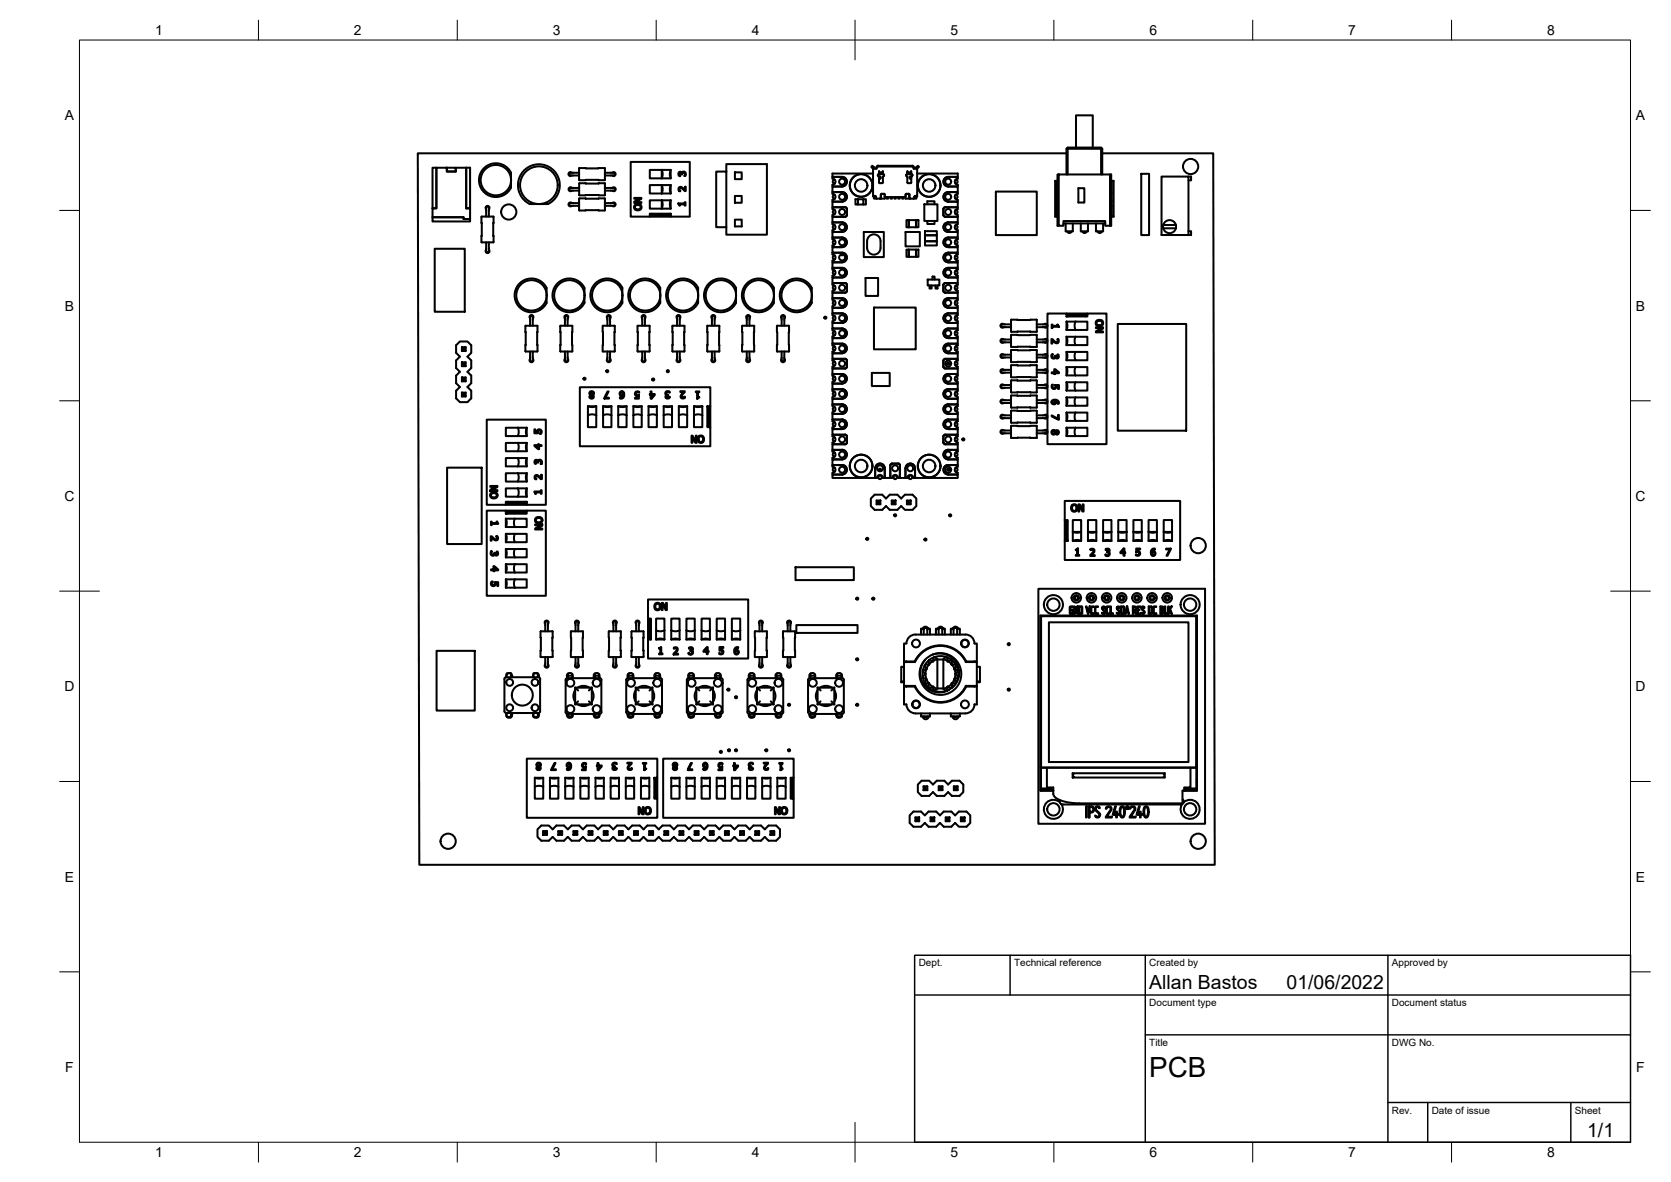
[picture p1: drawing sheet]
<svg xmlns="http://www.w3.org/2000/svg" width="420mm" height="297mm" viewBox="0 0 420 297" stroke-linecap="round" stroke-linejoin="round" font-family="sans-serif">
<defs><g id="words">
<text font-size="7" x="289" y="270.6">PCB</text>
<g font-size="4.9">
<text x="289" y="248.5">Allan Bastos</text>
<text x="323.5" y="248.5">01/06/2022</text>
<text x="399.1" y="285.7">1/1</text>
</g>
<g font-size="3.5">
<text x="39" y="8.8">1</text>
<text x="89" y="8.8">2</text>
<text x="139" y="8.8">3</text>
<text x="189" y="8.8">4</text>
<text x="239" y="8.8">5</text>
<text x="289" y="8.8">6</text>
<text x="339" y="8.8">7</text>
<text x="389" y="8.8">8</text>
<text x="16.3" y="30.2">A</text>
<text x="411.3" y="30.2">A</text>
<text x="16.3" y="78">B</text>
<text x="411.3" y="78">B</text>
<text x="16.2" y="125.9">C</text>
<text x="411.2" y="125.9">C</text>
<text x="16.2" y="173.7">D</text>
<text x="411.2" y="173.7">D</text>
<text x="16.3" y="221.6">E</text>
<text x="411.3" y="221.6">E</text>
<text x="16.4" y="269.4">F</text>
<text x="411.4" y="269.4">F</text>
<text x="39" y="290.8">1</text>
<text x="89" y="290.8">2</text>
<text x="139" y="290.8">3</text>
<text x="189" y="290.8">4</text>
<text x="239" y="290.8">5</text>
<text x="289" y="290.8">6</text>
<text x="339" y="290.8">7</text>
<text x="389" y="290.8">8</text>
</g>
<g font-size="2.5">
<text x="231" y="242.9">Dept.</text>
<text x="255" y="242.9">Technical reference</text>
<text x="289" y="242.9">Created by</text>
<text x="350" y="242.9">Approved by</text>
<text x="289" y="252.8">Document type</text>
<text x="350" y="252.8">Document status</text>
<text x="289" y="262.9">Title</text>
<text x="350" y="262.9">DWG No.</text>
<text x="350" y="279.9">Rev.</text>
<text x="360" y="279.9">Date of issue</text>
<text x="396" y="279.9">Sheet</text>
</g>
</g></defs>
<!-- layer: Visible -->
<g fill="none" stroke="#000" stroke-width=".51">
<path d="M268.2 38.5h-163.1l.3 178.8h200l-.3-178.8h-27.9M268.2 37.4v6.4M268.5 37.1l-.3 .3h.3v6.4M270.6 37.1v-8.1h4.2v8.1M276.9 37.1h-8.4v.3h8.4v-.3l.3 .3M108.8 42.1h.9v10.3h-.9zM108.8 54.6h7.7v.4h1.7v.7h-9.4zM109.7 42.1h2.7v1h2.2v-1h2.6v10.3h1v2.6h-1.7v-.4h-7.7v-2.2h.9zM112.4 42.1h2.2v1h-2.2zM117.2 42.1h1v10.3h-1zM121.1 56v3.3M121.1 56v-1.6h3v6.5h-3v-1.6"/>
<path d="M121.8 42.1a4.2 4.2 0 0 1 6.7 1.3v3.7a4.2 4.2 0 0 1-6.4 1.6 4.2 4.2 0 0 1-.3-6.6zM122.2 52.6a.5 .5 0 0 1 0-.7 .5 .5 0 0 1 .7 0 .5 .5 0 0 1 0 .7M122.9 52.2v2.2M122.9 52.2a.39 .39 0 0 0-.5-.3 .39 .39 0 0 0-.2 .6v1.9M131.9 42.7a5.3 5.3 0 0 1 7.9 .9 5.3 5.3 0 0 1-2 7.7h-4.6a5.3 5.3 0 0 1-1.3-8.6zM143.4 43.4h2.2M143.4 43.4a.43 .43 0 0 0-.1 .6 .43 .43 0 0 0 .6 .1h1.7M143.8 43.4a.5 .5 0 0 0-.7 0 .5 .5 0 0 0 0 .7 .5 .5 0 0 0 .7 0M143.8 51a.5 .5 0 0 0-.7 0 .5 .5 0 0 0 0 .7 .5 .5 0 0 0 .7 0M143.8 47.2a.5 .5 0 0 0-.7 0 .5 .5 0 0 0 0 .7 .5 .5 0 0 0 .7 0M145.6 51h-1.5a.67 .67 0 0 0-1 .5l.3 .2h2.2M145.6 49.9v2.9"/>
<path d="M145.6 42.3v2.9M145.6 52.8l.1 .1M145.6 45.2h1.6M145.6 47.2h-1.5a.79 .79 0 0 0-1 .4 .77 .77 0 0 0 1 .3h1.5M145.6 49l.1-3 6.4 .1v2.9M145.6 49h6.5M145.7 52.9h1.5M147.2 52.8v.1M147.2 49.9h-1.6M147.2 42.3h-1.6M147.3 52.9h3.3M150.5 45.2h-3.2"/>
<path d="M150.5 45.2l1.5 .1M150.6 52.9h1.4M152 49.9h-4.7M152 42.2l-4.7 .1M152 49.9v3M152 42.2v3.1M152.1 51h2.2M152.1 51.7h2.2M152.1 47.2h1.5a.88 .88 0 0 1 1.1 .4 .85 .85 0 0 1-1.1 .3h-1.5M152.1 43.4h2.2M152.1 44.1h2.2M153.9 43.4a.5 .5 0 0 1 .7 0 .5 .5 0 0 1 0 .7 .5 .5 0 0 1-.7 0"/>
<path d="M153.9 51a.5 .5 0 0 1 .7 0 .5 .5 0 0 1 0 .7 .5 .5 0 0 1-.7 0M154 47.2a.5 .5 0 0 1 .7 0 .5 .5 0 0 1 0 .7 .5 .5 0 0 1-.7 0M154.3 51l.3 .4-.3 .3M154.3 43.4l.3 .3-.3 .4M158.6 40.7h14.8v13.7h-4.8v-.7h-5.2v.7h-4.8zM159.5 49.7h1.8v.3l-1.6 .8h1.6v.2h-1.8v-.3l1.4-.8h-1.4zM159.6 51.5l.6-.2 .9 .2 .2 .5-.1 .5-.7 .4-.9-.3-.2-.4zM159.7 51.7l.3-.1a.61 .61 0 0 1 .9 .1 .61 .61 0 0 1-.2 .9h-.1a.62 .62 0 0 1-.8-.1 .62 .62 0 0 1-.1-.8zM163.4 54.4h5.2M163.8 53.9h4.5v.4h-4.5zM163.8 53.7v.2M166.4 42.7l.2 .8-.2 1.3"/>
<path d="M166.4 50.3l.2 .9-.2 1.2M166.4 46.5l.2 .8-.2 1.3M166.4 46.5h-3v2.1h3M166.4 50.3h-3v2.1h3M166.4 42.7h-3v2.1h3M166.4 42.7v2.1M166.4 46.5v2.1M166.4 50.3v2.1M166.4 44.8h2.2M166.4 42.7h2.2M166.4 52.4h2.2M166.4 50.3h2.2"/>
<path d="M166.4 46.5h2.2M168.3 53.7v.2M168.6 42.7v2.1M168.6 46.5v2.1h-2.2M168.6 50.3v2.1M168.7 42.7l-.3 1.3 .3 .8M168.7 50.3l-.3 1.3 .3 .8M168.7 46.5l-.3 1.3 .3 .8M170.6 51.1h1.6v-.3h.2v.9h-.2v-.3h-1.2v.3h-.2zM170.7 47.1l.7-.1 .8 .8v-.9h.2v1.1h-.2l-1-.8-.3 .1 .1 .7h-.3zM170.7 43.3l.4-.1 .3 .3 .2-.3 .3-.1a.7 .7 0 0 1 .4 1.1h-.2l.2-.5-.3-.3h-.4l-.1 .4h-.2l-.1-.4h-.3l-.1 .4 .1 .4h-.2zM180.1 43.1h2.5v14h-2.5z"/>
<path d="M182.6 43.1v-1.9h10.2v17.8h-10.2v-1.9M184.8 43.3h1.7v1.7h-1.7zM184.8 55.2h1.7v1.7h-1.7zM184.8 49.2h1.7v1.8h-1.7zM209.3 44.9a.75 .75 0 0 1 .8 .8 .75 .75 0 0 1-.8 .7v.5h2.4h-2.4v1.4h2.4M209.9 56.6a.46 .46 0 0 0-.5 .5 .46 .46 0 0 0 .5 .4M209.9 45.2a.46 .46 0 0 0-.5 .5 .46 .46 0 0 0 .5 .4M209.9 49a.46 .46 0 0 0-.5 .5 .46 .46 0 0 0 .5 .4M209.9 52.8a.46 .46 0 0 0-.5 .5 .46 .46 0 0 0 .5 .4M211.7 48.3h-2.4v.4a.75 .75 0 0 1 .8 .8 .75 .75 0 0 1-.8 .7v.5h2.4M211.7 55.9h-2.4v.4a.75 .75 0 0 1 .8 .8 .75 .75 0 0 1-.8 .7v.5h2.4M211.7 59.7h-2.4v.4a.75 .75 0 0 1 .8 .8 .75 .75 0 0 1-.8 .7v.5h2.4"/>
<path d="M211.7 50.7h-2.4v1.4h3.2h-3.2v.4a.74 .74 0 0 1 .8 .8 .74 .74 0 0 1-.8 .7v.5h3.2h-3.2v1.4h2.4M211.7 58.3h-2.4v1.4h2.4M211.7 44.5h-2.4v.4M211.7 44.5a1.2 1.2 0 0 1 1.2 1.2 1.2 1.2 0 0 1-1.2 1.1M211.7 48.3a1.2 1.2 0 0 1 1.2 1.2 1.2 1.2 0 0 1-1.2 1.2M211.7 55.9a1.2 1.2 0 0 1 1.2 1.2 1.2 1.2 0 0 1-1.2 1.2M211.7 59.7a1.2 1.2 0 0 1 1.2 1.2 1.2 1.2 0 0 1-1.2 1.2M212.5 52.1l.5 .4M212.9 52.5v1.5M213 54l-.5 .5M215.7 50.1h-.6v1.3h.6M215.7 50.1h1.4v1.3h-1.4z"/>
<path d="M217.1 50.1h.6v1.3h-.6M217.2 58.3h5v6.3h-5zM219.5 42.3l-.4-.4 .2-.2 .6 .7M219.5 42.3v.1M219.5 43.6h-10.2v.9h2.4M219.5 49.2h.6l.1 .5a.52 .52 0 0 1-.7-.5zM219.8 49.6v.3h.7M219.9 49.2l.3 .1M220.2 49.7l.3 .2M220.4 41.9v.5h-.9v6.8M220.4 42.1l.3-.2h8.7l.3 .2M220.5 49.9h1"/>
<path d="M220.7 41.7h8.7M220.8 41.6l-.4 .3M220.8 44.2l.1 .2M220.9 44.4h.3M221 44.9h.2M221 43.3h1M221.2 44.3l.3 .3-.3 .3M221.5 49.2h.1M221.7 48.8h.5M221.8 48.7l-.3 .3v.9M222.1 44.3l-.1 1.5-.2 .2h-.7l-.2-1.7M222.2 48.7l-.6 .1-.1 .9-.3 .2"/>
<path d="M222.2 48.7l.3 .3M222.2 48.7l.2 .2v1h-.9M222.3 44l-.2 .4M222.3 44l-.3-.2v-.8v.7l-1 .1v-.8v.8h-.2v.4M222.5 49.3l.2 .2M222.9 49.5v.4h.4v-.4M223.9 49.5v.4h.4v-.4M224.9 49.5v.4h.4v-.4M225.8 49.5v.4h.4v-.4M226.8 49.5v.4h.4v-.4M227.7 58.3h3.6v3.6h-3.6zM227.7 49.3l-.2 .2h-4.8"/>
<path d="M227.9 55.3h.6v1.8h-.6zM227.9 48.8h.5M227.9 48.7h.6M227.9 48.7l-.2 .2v1h.9M227.9 48.7l-.2 .3M228.1 44.3l.1 .2M228.1 44.5v1.4M228.2 43.3h.9M228.4 48.7l.2 .3v.9h1.1M228.5 48.7l.2 .2v.8l.2 .2M228.5 55.3h1.8v1.8h-1.8zM228.6 49.2h.1"/>
<path d="M229 44.9h.1M229 44.3l-.3 .3 .3 .3M229.2 44.3l-.1 1.7h-.8l-.1-.2M229.3 44.2l-.3 .2M229.3 44.2l.1-.4h-.3v-.8v.8l-.9-.1-.1-.7v.8l-.3 .3 .3 .3M229.4 41.6l.3 .2v.6h.9v6.8l-.6 .1-.1 .4M229.9 49.7l-.2 .2M230.3 49.2l-.3 .1M230.3 55.3h.6v1.8h-.6zM230.4 49.6v.3h-.7M230.6 43.6h10.2v.9h-2.4M230.6 49.2a.53 .53 0 0 1-.7 .5"/>
<path d="M230.7 42.3l-.1 .1M230.7 42.3l.4-.4-.3-.2-.5 .7M232.4 51.3h3.3v4.2h-3.3zM232.6 59.1h3v1.5h-3zM232.6 58.1h3v1h-3zM233.2 51.3v-.7h1.8v.7M233.2 55.5v.8h1.8v-.8M237.2 52.5v1.5M237.2 54l.5 .5M237.7 52.1h3.1v.4a.75 .75 0 0 0-.7 .8 .75 .75 0 0 0 .7 .7v.5h-3.1M237.7 54.5h3.1v1.4h-2.4M237.7 52.1l-.5 .4"/>
<path d="M238.4 59.7h2.4v.4a.75 .75 0 0 0-.7 .8 .75 .75 0 0 0 .7 .7v.5h-2.4M238.4 55.9h2.4v.4a.75 .75 0 0 0-.7 .8 .75 .75 0 0 0 .7 .7v.5h-2.4M238.4 48.3h2.4v.4a.75 .75 0 0 0-.7 .8 .75 .75 0 0 0 .7 .7v.5h-2.4M238.4 44.5h2.4v.4M238.4 50.7h2.4v1.4h-3.1M238.4 58.3h2.4v1.4h-2.4M238.4 59.7a1.2 1.2 0 0 0-1.2 1.2 1.2 1.2 0 0 0 1.2 1.2M238.4 55.9a1.2 1.2 0 0 0-1.2 1.2 1.2 1.2 0 0 0 1.2 1.2M238.4 48.3a1.2 1.2 0 0 0-1.2 1.2 1.2 1.2 0 0 0 1.2 1.2M238.4 44.5a1.2 1.2 0 0 0-1.2 1.2 1.2 1.2 0 0 0 1.2 1.1M240.2 45.2a.46 .46 0 0 1 .6 .5 .46 .46 0 0 1-.6 .4M240.2 49a.46 .46 0 0 1 .6 .5 .46 .46 0 0 1-.6 .4"/>
<path d="M240.2 56.6a.46 .46 0 0 1 .6 .5 .46 .46 0 0 1-.6 .4M240.2 52.8a.46 .46 0 0 1 .6 .5 .46 .46 0 0 1-.6 .4M240.8 44.9a.75 .75 0 0 0-.7 .8 .75 .75 0 0 0 .7 .7v.5h-2.4h2.4v1.4h-2.4M250.4 48.1h10.3v11h-10.3zM265.3 45.5h.4v8.9h-.4zM265.7 51.8h.2M265.7 54.4h.2M265.7 45.5h.2M265.7 50.9h.2M265.7 47.3h.2M266.2 43.8h12.9v12.9h-1.2v-1.2h-10.5v1.2h-1.2zM266.2 43.8h-.3v12.9h.3"/>
<path d="M267.4 56.1h10.5M267.9 56.1v2h1.8v-2M269.5 58.1a.6 .6 0 0 1-.6 .5 .6 .6 0 0 1-.6-.5M271.1 47.3h1.5v3.6h-1.5zM271.8 56.1v2h1.8v-2M273.3 58.1a.6 .6 0 0 1-.6 .5 .6 .6 0 0 1-.6-.5M275.6 56.1v2h1.8v-2M276.9 43.8v-6.4h.3v6.4M277.1 58.1a.6 .6 0 0 1-.6 .5 .6 .6 0 0 1-.6-.5M279.1 43.8h.3v12.9h-.3M279.4 51.8h.1M279.4 54.4h.1"/>
<path d="M279.4 45.5h.1M279.4 50.6h.1M279.4 48.5h.1M279.5 45.5h.5v8.9h-.5zM287 43.7h1.9v15.4h-1.9zM292.1 44.4h6.7v14.7h-6.7zM292.5 56.5h3.1M292.5 57.4h3.1M298.8 44.4h.7v.9h-.7M298.8 58.1h.7v1h-.7M109.3 62.5h7.6v15.8h-7.6zM122.2 60.9v1.5a.66 .66 0 0 0 .6 1l.1-.3"/>
<path d="M122.2 62.7a.5 .5 0 0 0 0 .7 .5 .5 0 0 0 .7 0 .5 .5 0 0 0 0-.7M122.9 60.9v2.2M133.3 79.7l.3-.4 .4 .4M133.3 79.7v2.2M134 79.7v2.2M137.4 72.4v3.7M137.5 72.4a4.2 4.2 0 0 0-6.5-1.5 4.2 4.2 0 0 0 0 6.6 4.2 4.2 0 0 0 6.5-1.4M142 79.7l.4-.4 .3 .4M142 79.7v2.2M142.7 79.7v2.2M147 72.4v3.7M147 72.4a4.2 4.2 0 0 0-6.5-1.5 4.2 4.2 0 0 0 0 6.6 4.2 4.2 0 0 0 6.5-1.4"/>
<path d="M152.7 79.7l.4-.4 .3 .4M152.7 79.7v2.2M153.4 79.7v2.2M156.5 72.4v3.7M156.5 72.4a4.2 4.2 0 0 0-6.5-1.5 4.2 4.2 0 0 0 0 6.6 4.2 4.2 0 0 0 6.5-1.4M161.5 79.7l.3-.4 .4 .4M161.5 79.7v2.2M162.2 79.7v2.2M166 72.4v3.7M166 72.4a4.2 4.2 0 0 0-6.4-1.5 4.2 4.2 0 0 0 0 6.6 4.2 4.2 0 0 0 6.4-1.4M170.2 79.7l.4-.4 .3 .4M170.2 79.7v2.2"/>
<path d="M170.9 79.7v2.2M175.5 72.4v3.7M175.6 72.4a4.2 4.2 0 0 0-6.5-1.5 4.2 4.2 0 0 0 0 6.6 4.2 4.2 0 0 0 6.5-1.4M179 79.7l.4-.4 .3 .4M179 79.7v2.2M179.7 79.7v2.2M185.1 72.4v3.7M185.1 72.4a4.2 4.2 0 0 0-6.5-1.5 4.2 4.2 0 0 0 0 6.6 4.2 4.2 0 0 0 6.5-1.4M187.8 79.7l.3-.4 .4 .4M187.8 79.7v2.2M188.4 79.7v2.2M194.6 72.4v3.7"/>
<path d="M194.6 72.4a4.2 4.2 0 0 0-6.5-1.5 4.2 4.2 0 0 0 0 6.6 4.2 4.2 0 0 0 6.5-1.4M196.5 79.7l.4-.4 .3 .4M196.5 79.7v2.2M197.2 79.7v2.2M204.1 72.4v3.7M204.1 72.4a4.2 4.2 0 0 0-6.4-1.5 4.2 4.2 0 0 0 0 6.6 4.2 4.2 0 0 0 6.4-1.4M209.3 73.1v.4h3.2h-3.2v1.4h2.4M209.3 64a.75 .75 0 0 1 .8 .7 .75 .75 0 0 1-.8 .8v.4h2.4h-2.4v1.4h2.4M209.3 75.4a.75 .75 0 0 1 .8 .7 .75 .75 0 0 1-.8 .8v.5h2.4h-2.4v1.3h2.4M209.9 68.1a.46 .46 0 0 0-.5 .4 .46 .46 0 0 0 .5 .5M209.9 64.3a.46 .46 0 0 0-.5 .4 .46 .46 0 0 0 .5 .4M209.9 60.4a.46 .46 0 0 0-.5 .5 .46 .46 0 0 0 .5 .4"/>
<path d="M209.9 71.9a.46 .46 0 0 0-.5 .4 .46 .46 0 0 0 .5 .5M209.9 79.5a.46 .46 0 0 0-.5 .4 .46 .46 0 0 0 .5 .5M209.9 75.7a.46 .46 0 0 0-.5 .4 .46 .46 0 0 0 .5 .5M211.7 67.3h-2.4v.5a.75 .75 0 0 1 .8 .7 .75 .75 0 0 1-.8 .8v.4h2.4M211.7 78.7h-2.4v.5a.75 .75 0 0 1 .8 .7 .75 .75 0 0 1-.8 .8v.5h2.4M211.7 69.7h-2.4v1.4h3.2h-3.2v.5a.74 .74 0 0 1 .8 .7 .74 .74 0 0 1-.8 .8M211.7 62.1h-2.4v1.4h2.4M211.7 63.5h-2.4v.5M211.7 74.9h-2.4v.5M211.7 63.5a1.2 1.2 0 0 1 1.2 1.2 1.2 1.2 0 0 1-1.2 1.2M211.7 67.3a1.2 1.2 0 0 1 1.2 1.2 1.2 1.2 0 0 1-1.2 1.2M211.7 74.9a1.2 1.2 0 0 1 1.2 1.2 1.2 1.2 0 0 1-1.2 1.2"/>
<path d="M211.7 78.7a1.2 1.2 0 0 1 1.2 1.2 1.2 1.2 0 0 1-1.2 1.2M212 64l-.3 .2-.2-.2M212.5 71.1l.5 .5M212.9 71.6v1.5M213 73.1l-.5 .4M217.6 69.9h3.2v4.5h-3.2zM218 60.6v1.7M218 60.6a1.68 1.68 0 0 1 1.7-1.7 1.68 1.68 0 0 1 1.7 1.7 3.1 3.1 0 0 1-.5 2.9 1.68 1.68 0 0 1-1.8 .4 1.68 1.68 0 0 1-1.1-1.6M219.8 77.3h10.5v10.5h-10.5zM227.9 62.7h.6v1.8h-.6zM228.5 62.7h1.8v1.8h-1.8zM230.3 62.7h.6v1.8h-.6z"/>
<path d="M232.6 60.6h3v1.1h-3zM233.3 70.3h2.9v1.4h-2.9zM233.7 71.7v.8h.6v-.8M234.5 70.3v-.8h.5v.8M235.2 71.7v.8h.5v-.8M237.2 71.6v1.5M237.2 73.1l.5 .4M237.7 71.1h3.1v.5a.75 .75 0 0 0-.7 .7 .75 .75 0 0 0 .7 .8M237.7 73.5h3.1v1.4h-2.4M237.7 71.1l-.5 .5M238.4 78.7h2.4v.5a.75 .75 0 0 0-.7 .7 .75 .75 0 0 0 .7 .8v.5h-2.4M238.4 74.9h2.4v.5"/>
<path d="M238.4 67.3h2.4v.5a.75 .75 0 0 0-.7 .7 .75 .75 0 0 0 .7 .8v.4h-2.4M238.4 63.5h2.4v.5M238.4 69.7h2.4v1.4h-3.1M238.4 62.1h2.4v1.4h-2.4M238.4 78.7a1.2 1.2 0 0 0-1.2 1.2 1.2 1.2 0 0 0 1.2 1.2M238.4 74.9a1.2 1.2 0 0 0-1.2 1.2 1.2 1.2 0 0 0 1.2 1.2M238.4 67.3a1.2 1.2 0 0 0-1.2 1.2 1.2 1.2 0 0 0 1.2 1.2M238.4 63.5a1.2 1.2 0 0 0-1.2 1.2 1.2 1.2 0 0 0 1.2 1.2M240.2 71.9a.46 .46 0 0 1 .6 .4 .46 .46 0 0 1-.6 .5M240.2 60.4a.46 .46 0 0 1 .6 .5 .46 .46 0 0 1-.6 .4M240.2 79.5a.46 .46 0 0 1 .6 .4 .46 .46 0 0 1-.6 .5M240.2 68.1a.46 .46 0 0 1 .6 .4 .46 .46 0 0 1-.6 .5"/>
<path d="M240.2 64.3a.46 .46 0 0 1 .6 .4 .46 .46 0 0 1-.6 .4M240.2 75.7a.46 .46 0 0 1 .6 .4 .46 .46 0 0 1-.6 .5M240.8 73.1v.4h-3.1M240.8 75.4a.75 .75 0 0 0-.7 .7 .75 .75 0 0 0 .7 .8v.5h-2.4h2.4v1.3h-2.4M240.8 64a.75 .75 0 0 0-.7 .7 .75 .75 0 0 0 .7 .8v.4h-2.4h2.4v1.4h-2.4M263.4 78.8h4.8v.7h5.2v-.7h4.8v32.8h-14.8zM268.2 78.8h5.2M268.5 78.9h4.5v.5h-4.5zM268.5 79.4v.1M273 79.4v.1M114.7 86.8l.9-1h1.9l1 1v1.9l-1 .9 1 1v1.9l-1 .9 1 1v1.9l-1 .9 1 1v1.9l-1 1h-1.9l-.9-1v-1.9l.9-1-.9-.9v-1.9l.9-1-.9-.9v-1.9l.9-1-.9-.9zM116.1 98.7h1l-.3 .3h-.4z"/>
<path d="M116.1 94.9h1l-.3 .3h-.4zM116.1 91h1l-.3 .3h-.4zM116.1 87.2h1l-.3 .3h-.4zM116.1 87.2v1M116.1 91v1M116.1 94.9v.9M116.1 98.7v.9M116.4 87.5v.4M116.4 91.3v.4M116.4 95.2v.3M116.4 99v.3M116.8 99.3h-.4l-.3 .3h1"/>
<path d="M116.8 95.5h-.4l-.3 .3h1M116.8 91.7h-.4l-.3 .3h1M116.8 87.9h-.4l-.3 .3h1M117.1 98.7v.9l-.3-.3v-.3M117.1 94.9v.9l-.3-.3v-.3M117.1 91v1l-.3-.3v-.4M117.1 87.2v1l-.3-.3v-.4M132.1 81.9v6.4h3v-1.6M133.3 88.3v1.5a.66 .66 0 0 0 .5 1l.2-.3v-2.2M133.3 80a.5 .5 0 0 1 0-.7 .5 .5 0 0 1 .7 0 .5 .5 0 0 1 0 .7M133.3 90.2a.5 .5 0 0 0 0 .7 .5 .5 0 0 0 .7 0 .5 .5 0 0 0 0-.7M135.1 83.5v3.2"/>
<path d="M135.1 81.9h-3M135.1 81.9v1.6M140.9 81.9v6.4h3v-6.4M142 88.3v1.5a.66 .66 0 0 0 .6 1l.1-.3v-2.2M142.1 80a.5 .5 0 0 1-.1-.7 .5 .5 0 0 1 .8 0 .5 .5 0 0 1-.1 .7M142.1 90.2a.5 .5 0 0 0-.1 .7 .5 .5 0 0 0 .8 0 .5 .5 0 0 0-.1-.7M143.9 81.9h-3M145.8 97.3h32.8v4.8h-.7v5.2h.7v4.8h-32.8zM148.4 98.5l.3-.2a.54 .54 0 0 1 .6 .4 .54 .54 0 0 1-.2 .6l.2 .5-.4 .4-.5-.1-.1-.6a.2 .2 0 0 0 .2-.2 .2 .2 0 0 0-.2-.2zM151.5 81.9l.1 1.6M151.6 83.5v3.2M152.7 88.3v1.5a.66 .66 0 0 0 .5 1l.2-.3"/>
<path d="M152.7 80a.5 .5 0 0 1 0-.7 .5 .5 0 0 1 .7 0 .5 .5 0 0 1 0 .7M152.7 90.2a.5 .5 0 0 0 0 .7 .5 .5 0 0 0 .7 0 .5 .5 0 0 0 0-.7M152.8 98.4h.2l-.8 1.6h.9v.2h-1.1zM153.4 88.3v2.2M154.6 81.9v6.4h-3v-1.6M154.6 81.9h-3M156 98.4l.6-.1 .3 .5v.9l-.2 .3-.4 .2h-.3v-.3h.5l.2-.5-.5 .1-.3-.2-.1-.4zM159.8 98.6l.4-.3 .5 .2v.2l-.6-.1-.2 .3 .2 .4h.6l-.1 .9h-.9v-.2h.7v-.5l-.5-.1-.2-.2zM160.3 81.9l.1 6.4M160.4 81.9h2.9M160.4 81.9h-.1M161.5 88.3v1.5a.66 .66 0 0 0 .5 1l.2-.3v-2.2"/>
<path d="M161.5 80a.5 .5 0 0 1 0-.7 .5 .5 0 0 1 .7 0 .5 .5 0 0 1 0 .7M161.5 90.2a.5 .5 0 0 0 0 .7 .5 .5 0 0 0 .7 0 .5 .5 0 0 0 0-.7M163.3 81.9v6.4h-2.9M163.6 98.4h.2v.6h.8v.3l-.8 .9h-.2v-1h-.2v-.2h.2zM163.8 99.2h.6l-.6 .7zM167.4 98.5l.4-.2 .6 .1v.2l-.6-.1-.3 .2 .2 .5h.3v.2l-.4 .2v.2l.3 .2 .4-.2v.3l-.5 .1-.4-.2-.1-.4 .3-.3-.3-.3zM169.1 81.9v1.5M169.1 86.8v1.5M169.1 83.4v3.4M170.2 88.3v1.5a.66 .66 0 0 0 .6 1l.1-.3v-2.2M170.2 80a.5 .5 0 0 1 0-.7 .5 .5 0 0 1 .7 0 .5 .5 0 0 1 0 .7M170.2 90.2a.5 .5 0 0 0 0 .7 .5 .5 0 0 0 .7 0 .5 .5 0 0 0 0-.7"/>
<path d="M171.1 98.3h1.1v.3l-.8 .9 .1 .4 .6-.1v.2l-.5 .1-.4-.1v-.7l.7-.8h-.8zM172.1 81.9v6.4h-3M172.1 81.9h-3M175 98.4h.8v.2h-.3v1.2h.3v.1l-.3 .3h-.2v-1.6h-.3zM177.8 81.9l.1 6.4h3M179 88.3v1.5a.66 .66 0 0 0 .5 1l.2-.3M179 80a.5 .5 0 0 1 0-.7 .5 .5 0 0 1 .7 0 .5 .5 0 0 1 0 .7M179 90.2a.5 .5 0 0 0 0 .7 .5 .5 0 0 0 .7 0 .5 .5 0 0 0 0-.7M179.7 88.3v2.2M180.9 81.9v1.5M180.9 86.8v1.5M180.9 81.9h-3.1"/>
<path d="M180.9 83.4v3.4M186.6 81.9v1.5M186.6 86.8v1.5M186.6 83.4v3.4M187.8 88.3v1.5a.66 .66 0 0 0 .5 1l.2-.3-.1-2.2M187.8 80a.5 .5 0 0 1 0-.7 .5 .5 0 0 1 .7 0 .5 .5 0 0 1 0 .7M187.8 90.2a.5 .5 0 0 0 0 .7 .5 .5 0 0 0 .7 0 .5 .5 0 0 0 0-.7M189.6 81.9v6.4h-3M189.7 81.9h-3.1M195.3 81.9l.1 1.6M195.4 83.5v3.2M196.5 88.3v1.5a.66 .66 0 0 0 .6 1l.1-.3"/>
<path d="M196.5 80a.5 .5 0 0 1 0-.7 .5 .5 0 0 1 .7 0 .5 .5 0 0 1 0 .7M196.5 90.2a.5 .5 0 0 0 0 .7 .5 .5 0 0 0 .7 0 .5 .5 0 0 0 0-.7M197.2 88.3v2.2M198.4 81.9v6.4h-3v-1.6M198.4 81.9h-3M209.3 84.5v.5h2.4h-2.4v1.4h2.4M209.3 83a.75 .75 0 0 1 .8 .8 .75 .75 0 0 1-.8 .7M209.3 94.4a.75 .75 0 0 1 .8 .8 .75 .75 0 0 1-.8 .7v.5h2.4h-2.4v1.4h2.4M209.9 90.9a.46 .46 0 0 0-.5 .5 .46 .46 0 0 0 .5 .4M209.9 94.7a.46 .46 0 0 0-.5 .5 .46 .46 0 0 0 .5 .4M209.9 98.5a.46 .46 0 0 0-.5 .5 .46 .46 0 0 0 .5 .4M209.9 83.3a.46 .46 0 0 0-.5 .5 .46 .46 0 0 0 .5 .4"/>
<path d="M209.9 87.1a.46 .46 0 0 0-.5 .5 .46 .46 0 0 0 .5 .4M211.7 86.4h-2.4v.4a.75 .75 0 0 1 .8 .8 .75 .75 0 0 1-.8 .7v.5h2.4M211.7 97.8h-2.4v.4a.75 .75 0 0 1 .8 .8 .75 .75 0 0 1-.8 .7v.5h2.4M211.7 88.8h-2.4v1.4h3.2h-3.2v.4a.74 .74 0 0 1 .8 .8 .74 .74 0 0 1-.8 .7v.5h3.2h-3.2v1.4h2.4M211.7 81.2h-2.4v1.4h2.4M211.7 82.6h-2.4v.4M211.7 94h-2.4v.5M211.7 82.6a1.2 1.2 0 0 1 1.2 1.2 1.2 1.2 0 0 1-1.2 1.1M211.7 86.4a1.2 1.2 0 0 1 1.2 1.2 1.2 1.2 0 0 1-1.2 1.2M211.7 94a1.2 1.2 0 0 1 1.2 1.2 1.2 1.2 0 0 1-1.2 1.2M211.7 97.8a1.2 1.2 0 0 1 1.2 1.2 1.2 1.2 0 0 1-1.2 1.2M212.5 90.2l.5 .4"/>
<path d="M212.9 90.6v1.5M213 92.1l-.5 .5M219.2 93.7h4.5v3.3h-4.5zM237.2 90.6v1.5M237.2 92.1l.5 .5M237.7 90.2h3.1v.4a.76 .76 0 0 0-.7 .8 .76 .76 0 0 0 .7 .7v.5h-3.1M237.7 92.6h3.1v1.4h-2.4M237.7 90.2l-.5 .4M238.4 97.8h2.4v.4a.75 .75 0 0 0-.7 .8 .75 .75 0 0 0 .7 .7v.5h-2.4M238.4 94h2.4v.5M238.4 86.4h2.4v.4a.75 .75 0 0 0-.7 .8 .75 .75 0 0 0 .7 .7v.5h-2.4M238.4 82.6h2.4v.4"/>
<path d="M238.4 88.8h2.4v1.4h-3.1M238.4 81.2h2.4v1.4h-2.4M238.4 97.8a1.2 1.2 0 0 0-1.2 1.2 1.2 1.2 0 0 0 1.2 1.2M238.4 94a1.2 1.2 0 0 0-1.2 1.2 1.2 1.2 0 0 0 1.2 1.2M238.4 86.4a1.2 1.2 0 0 0-1.2 1.2 1.2 1.2 0 0 0 1.2 1.2M238.4 82.6a1.2 1.2 0 0 0-1.2 1.2 1.2 1.2 0 0 0 1.2 1.1M240.2 90.9a.46 .46 0 0 1 .6 .5 .46 .46 0 0 1-.6 .4M240.2 87.1a.46 .46 0 0 1 .6 .5 .46 .46 0 0 1-.6 .4M240.2 94.7a.46 .46 0 0 1 .6 .5 .46 .46 0 0 1-.6 .4M240.2 98.5a.46 .46 0 0 1 .6 .5 .46 .46 0 0 1-.6 .4M240.2 83.3a.46 .46 0 0 1 .6 .5 .46 .46 0 0 1-.6 .4M240.8 84.5v.5h-2.4h2.4v1.4h-2.4"/>
<path d="M240.8 94.4a.75 .75 0 0 0-.7 .8 .75 .75 0 0 0 .7 .7v.5h-2.4h2.4v1.4h-2.4M240.8 83a.75 .75 0 0 0-.7 .8 .75 .75 0 0 0 .7 .7M252 82.2h2.2M252 81.5h2.2M252 97.5h2.2M252 96.8h2.2M252 93.6h2.2M252 92.9h2.2M252 89.8h2.2M252 89.1h2.2M252 86h2.2M252 85.3h2.2"/>
<path d="M252 81.5l-.3 .3 .3 .4M252 96.7l-.3 .4 .3 .3M252 92.9l-.3 .4 .3 .3M252 89.1l-.3 .4 .3 .3M252 85.3l-.3 .4 .3 .3M252.4 92.9a.5 .5 0 0 0-.7 0 .5 .5 0 0 0 0 .7 .5 .5 0 0 0 .7 0M252.4 89.1a.5 .5 0 0 0-.7 0 .5 .5 0 0 0 0 .7 .5 .5 0 0 0 .7 0M252.4 85.3a.5 .5 0 0 0-.7 0 .5 .5 0 0 0 0 .7 .5 .5 0 0 0 .7 0M252.4 81.5a.5 .5 0 0 0-.7 0 .5 .5 0 0 0 0 .7 .5 .5 0 0 0 .7 0M252.4 96.7a.5 .5 0 0 0-.7 0 .5 .5 0 0 0 0 .7 .5 .5 0 0 0 .7 0M254.2 88l.1 3M254.3 80.3l1.5 .1"/>
<path d="M254.3 99.4h1.5M254.3 95.6h1.6M254.3 91.8h6.4v3h-6.4M254.3 88h1.6M254.3 84.1l6.4 .1v3h-6.4M254.3 80.3v3.1M254.3 99.4l-.1 3M254.3 95.6v3M254.3 91.8v3M254.3 88h-.1M254.3 84.1v3.1M255.9 95.7h3.1"/>
<path d="M255.9 90.9h3.1M255.9 88h3.1M255.9 90.9l-1.6 .1M259 95.6h1.7v3h-6.4M259 88h1.7M259.1 80.4h1.6v3h-6.4M259.1 99.4h1.6v3M259.1 80.4h-3.3M259.1 99.4h-3.3M260.7 81.5h1.5a.88 .88 0 0 1 1 .3 .83 .83 0 0 1-1 .4h-1.5M260.7 96.8h1.5a.88 .88 0 0 1 1 .3 .83 .83 0 0 1-1 .4h-1.5M260.7 93.6h2.2"/>
<path d="M260.7 92.9h2.2M260.7 89.1h1.5a.88 .88 0 0 1 1 .4 .83 .83 0 0 1-1 .3h-1.5M260.7 88v3l-1.7-.1M260.7 85.3h1.5a.88 .88 0 0 1 1 .4l-.3 .3M260.7 86h2.2M262.5 92.9l.5-.1 .4 .4M262.5 96.7l.5-.1 .4 .4M262.5 85.3l.5-.1 .4 .3M262.5 89.1l.5-.1 .4 .3M262.5 81.5l.5-.1 .4 .3M262.9 92.9l.3 .4-.3 .3M263.4 93.4l-.4 .4-.5-.2"/>
<path d="M263.4 97.2l-.4 .4-.5-.2M263.4 85.8l-.4 .3-.5-.1M263.4 89.6l-.4 .3-.5-.1M263.4 82l-.4 .3-.5-.1M264.4 85.2h.2l1 .8 .4-.2-.1-.5h.2l.1 .7-.3 .2h-.4l-.9-.7v.8h-.2zM264.4 81.6h.2v.3h1.2v-.3h.2l.3 .5h-1.7v.4h-.2zM264.5 89h.2l-.1 .6 .3 .3 .3-.1 .1-.4h.2l.1 .4h.3v-.7h.2l.1 .5-.1 .4-.4 .1-.3-.3-.4 .3a.66 .66 0 0 1-.6-.4 .66 .66 0 0 1 .1-.7zM264.5 96.7h.3l-.2 .5 .3 .3 .4-.1v-.6h1v1h-.3v-.8h-.4l-.3 .7h-.6l-.3-.5zM265.1 92.8h.2l1 .8v.2h-1v.2h-.2v-.2h-.6v-.2h.6zM265.3 93l.7 .6h-.7zM268.2 99.9l.2 .8-.2 1.2M268.2 96l.2 .9-.2 1.2"/>
<path d="M268.2 88.4l.2 .9-.2 1.2M268.2 84.6l.2 .8-.2 1.3M268.2 80.8l.2 .8-.2 1.3M268.2 92.2l.2 .9-.2 1.2M268.2 94.3v-2h5.2v2h-3M268.2 82.9v-2.1h5.2v2.1h-3M268.2 84.6v2.1h5.2v-2.1h-3M268.2 96.1v2.1h5.2v-2.1h-3M268.2 88.4v2.1M268.2 96.1h2.2M268.2 88.4h2.2M268.2 90.5h2.2"/>
<path d="M268.2 84.6h2.2M268.2 82.9h2.2M268.2 94.3h2.2M270.4 88.4h3v2.1h-3M270.4 99.9l-.2 1.2 .2 .8M270.4 96l-.2 1.3 .2 .8M270.4 88.4l-.2 1.3 .2 .8M270.4 84.6l-.2 1.3 .2 .8M270.4 80.8l-.2 1.3 .2 .8M270.4 92.2l-.2 1.3 .2 .8M275.5 82.2h1.8v.4l-1.4 .7h1.4v.2h-1.8v-.2l1.6-.8h-1.6zM275.7 80.7l.5-.3 .8 .1 .3 .4v.7l-.5 .3h-.9l-.4-.5z"/>
<path d="M275.8 80.8l.5-.2a.63 .63 0 0 1 .9 .7 .63 .63 0 0 1-1.1 .4 .53 .53 0 0 1-.3-.9zM281.1 81.4h17.2v26.8h-17.2zM112.4 117.5h8.7v19.2h-8.7zM122.4 105.5h14.8v21.4h-4.8v-.8h-5.2v.8h-4.8zM130.2 107.5l.2 .8-.2 1.3M130.2 111.3l.2 .8-.2 1.3M130.2 118.9l.2 .8-.2 1.3M130.2 115.1l.2 .8-.2 1.3M130.2 115.1h-3v2.1h5.2v-2.1M130.2 118.9h-3v2.1h3M130.2 113.4h-3v-2.1h5.2v2.1M130.2 107.5h-3v2.1h3"/>
<path d="M130.2 109.6h2.2M130.2 107.5h2.2M130.2 113.4h2.2M130.2 118.9h2.2M130.2 115.1h2.2M132.4 107.5v2.1M132.4 118.9v2.1M132.5 107.5l-.3 1.2 .3 .9M132.5 111.3l-.3 1.2 .3 .9M132.5 118.9l-.3 1.3 .3 .8M132.5 115.1l-.3 1.3 .3 .8M134.4 111.9h.9v-.3h.3v.3h.6v.2h-.6v.8h-.3l-.9-.8z"/>
<path d="M134.4 107.9h.2v.8h.5v-.6l.6-.2a.67 .67 0 0 1 .4 1.1h-.3l.2-.7-.4-.2-.3 .2v.6h-.9zM134.5 115.7l.4-.1 .4 .3 .3-.4 .4 .1 .3 .4-.1 .6h-.3l.2-.6-.3-.2-.4 .1v.4h-.3l-.1-.5h-.3l-.1 .4 .2 .4h-.3zM134.6 119.5l.5-.1 .9 .8v-.9h.2v1.1h-.2l-1-.8-.3 .1 .1 .7h-.3l-.1-.5zM134.6 112.1h.7v.6zM147.8 104.4v2.9h2.1v-2.9M147.8 102.1h2.1M147.8 102.1v2.3M149.9 104.4l-1.2-.3-.9 .3M149.9 102.1l-.8 .2-1.3-.2M149.9 102.1v2.3M151.6 104.4v2.9h2.1v-2.9M151.6 102.1h2.1"/>
<path d="M151.6 102.1v2.3M153.7 104.4l-1.2-.3-.9 .3M153.7 102.1l-.8 .2-1.3-.2M153.7 102.1v2.3M155.4 104.4v2.9h2.1v-2.9M155.4 102.1h2.1M155.4 102.1v2.3M157.5 104.4l-1.2-.3-.9 .3M157.5 102.1l-.8 .2-1.3-.2M157.5 102.1v2.3M159.3 104.4v2.9h2.1v-2.9M159.3 102.1h2.1"/>
<path d="M159.3 102.1v2.3M161.4 104.4l-1.3-.3-.8 .3M161.4 102.1l-.9 .2-1.2-.2M161.4 102.1v2.3M163.1 104.4v2.9h2.1v-2.9M163.1 102.1h2.1M163.1 102.1v2.3M165.2 104.4l-1.3-.3-.8 .3M165.2 102.1l-.9 .2-1.2-.2M165.2 102.1v2.3M166.9 104.4v2.9h2.1v-2.9M166.9 102.1h2.1"/>
<path d="M166.9 102.1v2.3M169 104.4l-1.3-.3-.8 .3M169 102.1l-.9 .2-1.2-.2M169 102.1v2.3M170.7 104.4v2.9h2.1v-2.9M170.7 102.1h2.1M170.7 102.1v2.3M172.8 104.4l-1.3-.3-.8 .3M172.8 102.1l-.9 .2-1.2-.2M172.8 102.1v2.3M173.9 109.5h.2l.8 1.5v-1.5h.3v1.8h-.4l-.7-1.5v1.5h-.2zM174.5 104.4v2.9h2.1v-2.9"/>
<path d="M174.5 102.1h2.1M174.5 102.1v2.3M175.6 109.7l.5-.3 .7 .3 .2 .9-.3 .6-.7 .1-.4-.3-.2-.8zM175.9 109.8a.66 .66 0 0 1 .9 .6 .66 .66 0 0 1-.9 .6l-.2-.5zM176.6 104.4l-1.3-.3-.8 .3M176.6 102.1l-.8 .2-1.3-.2M176.6 102.1v2.3M177.9 102.5h.1M177.9 107h.1M178 102.5h.5v4.5h-.5zM178.6 102.1v5.2M209.3 103.6v.4h2.4h-2.4v1.4h2.4"/>
<path d="M209.3 115v.5h2.4h-2.4v1.4h2.4M209.3 102.1a.75 .75 0 0 1 .8 .7 .75 .75 0 0 1-.8 .8M209.3 113.5a.75 .75 0 0 1 .8 .7 .75 .75 0 0 1-.8 .8M209.9 110a.46 .46 0 0 0-.5 .4 .46 .46 0 0 0 .5 .5M209.9 106.2a.46 .46 0 0 0-.5 .4 .46 .46 0 0 0 .5 .5M209.9 102.4a.46 .46 0 0 0-.5 .4 .46 .46 0 0 0 .5 .4M209.9 113.8a.46 .46 0 0 0-.5 .4 .46 .46 0 0 0 .5 .5M209.9 117.6a.46 .46 0 0 0-.5 .4 .46 .46 0 0 0 .5 .5M211.7 105.4h-2.4v.5a.75 .75 0 0 1 .8 .7 .75 .75 0 0 1-.8 .8v.4h2.4M211.7 116.9h-2.4v.4a.75 .75 0 0 1 .8 .7 .75 .75 0 0 1-.8 .8v.5h2.4M211.7 107.8h-2.4v1.4h3.2h-3.2v.5a.74 .74 0 0 1 .8 .7 .74 .74 0 0 1-.8 .8v.4h3.2h-3.2v1.5h2.4h-2.4v.4M211.7 100.2h-2.4v1.4h2.4h-2.4v.5"/>
<path d="M211.7 101.6a1.2 1.2 0 0 1 1.2 1.2 1.2 1.2 0 0 1-1.2 1.2M211.7 105.4a1.2 1.2 0 0 1 1.2 1.2 1.2 1.2 0 0 1-1.2 1.2M211.7 113a1.2 1.2 0 0 1 1.2 1.2 1.2 1.2 0 0 1-1.2 1.2M211.7 116.8a1.2 1.2 0 0 1 1.2 1.2 1.2 1.2 0 0 1-1.2 1.2M212.5 109.2l.5 .5M212.9 109.7v1.5M213 111.2l-.5 .4M220 117.7v2.4h.5a.75 .75 0 0 1 .8-.8 .75 .75 0 0 1 .7 .8h.5v-2.4M220 117.7v2.4h-10.7v-.8h2.4M220.1 117.7a1.2 1.2 0 0 1 1.2-1.2 1.2 1.2 0 0 1 1.2 1.2M222.5 117.7v2.4h1.4v-3.1v3.1h.4a.75 .75 0 0 1 .8-.8 .75 .75 0 0 1 .7 .8h.5v-3.1v3.1h1.4v-2.4M223.9 116.9l.2-.4h1.7l.5 .4"/>
<path d="M227.7 117.7v2.4h.4a.75 .75 0 0 1 .8-.8 .75 .75 0 0 1 .7 .8h.5v-2.4M227.7 117.7a1.2 1.2 0 0 1 1.2-1.2 1.2 1.2 0 0 1 1.2 1.2M230.1 117.7v2.4h10.7v-.8h-2.4M237.2 109.7v1.5M237.2 111.2l.5 .4M237.7 109.2h3.1v.5a.76 .76 0 0 0-.7 .7 .76 .76 0 0 0 .7 .8v.4h-3.1M237.7 111.6h3.1v1.5h-2.4h2.4v.4M237.7 109.2l-.5 .5M238.4 116.9h2.4v.4a.75 .75 0 0 0-.7 .7 .75 .75 0 0 0 .7 .8v.5h-2.4M238.4 105.4h2.4v.5a.75 .75 0 0 0-.7 .7 .75 .75 0 0 0 .7 .8v.4h-2.4M238.4 100.2h2.4v1.4h-2.4h2.4v.5M238.4 107.8h2.4v1.4h-3.1"/>
<path d="M238.4 116.8a1.2 1.2 0 0 0-1.2 1.2 1.2 1.2 0 0 0 1.2 1.2M238.4 113a1.2 1.2 0 0 0-1.2 1.2 1.2 1.2 0 0 0 1.2 1.2M238.4 105.4a1.2 1.2 0 0 0-1.2 1.2 1.2 1.2 0 0 0 1.2 1.2M238.4 101.6a1.2 1.2 0 0 0-1.2 1.2 1.2 1.2 0 0 0 1.2 1.2M240.2 110a.46 .46 0 0 1 .6 .4 .46 .46 0 0 1-.6 .5M240.2 117.6a.46 .46 0 0 1 .6 .4 .46 .46 0 0 1-.6 .5M240.2 102.4a.46 .46 0 0 1 .6 .4 .46 .46 0 0 1-.6 .4M240.2 113.8a.46 .46 0 0 1 .6 .4 .46 .46 0 0 1-.6 .5M240.2 106.2a.46 .46 0 0 1 .6 .4 .46 .46 0 0 1-.6 .5M240.8 115v.5h-2.4h2.4v1.4h-2.4M240.8 103.6v.4h-2.4h2.4v1.4h-2.4M240.8 113.5a.75 .75 0 0 0-.7 .7 .75 .75 0 0 0 .7 .8"/>
<path d="M240.8 102.1a.75 .75 0 0 0-.7 .7 .75 .75 0 0 0 .7 .8M252 108.9h2.2M252 108.2h2.2M252 105.1h2.2M252 104.4h2.2M252 101.3h2.2M252 100.6h2.2M252 108.2l-.3 .3 .3 .4M252 104.4l-.3 .3 .3 .4M252 100.5l-.3 .4 .3 .3M252.4 108.2a.5 .5 0 0 0-.7 0 .5 .5 0 0 0 0 .7 .5 .5 0 0 0 .7 0M252.4 100.6a.5 .5 0 0 0-.7-.1 .5 .5 0 0 0 0 .8 .5 .5 0 0 0 .7-.1"/>
<path d="M252.4 104.4a.5 .5 0 0 0-.7 0 .5 .5 0 0 0 0 .7 .5 .5 0 0 0 .7 0M254.2 107.1l.1 3M254.2 102.4h.1M254.3 107l1.6 .1M254.3 103.2h6.4v3h-1.6M254.3 107l-.1 .1M254.3 103.2v3M255.8 106.2h-1.5M255.9 110h3.1M255.9 107.1h3.1M255.9 102.4h3.1M255.9 110l-1.6 .1"/>
<path d="M255.9 102.3l-1.6 .1M259 102.3l1.7 .1M259 107.1h1.7M259.1 106.2h-3.3M260.7 108.2h1.5a.88 .88 0 0 1 1 .3 .83 .83 0 0 1-1 .4h-1.5M260.7 107.1v2.9h-1.7M260.7 105.1h2.2M260.7 104.4h2.2M260.7 100.6h1.5a.88 .88 0 0 1 1 .3 .83 .83 0 0 1-1 .4h-1.5M262.5 104.4l.5-.2 .4 .4M262.5 108.2l.5-.2 .4 .4M262.5 100.6l.5-.2 .4 .4"/>
<path d="M262.9 104.4l.3 .3-.3 .4M263.4 104.8l-.4 .4-.5-.1M263.4 108.6l-.4 .4-.5-.1M263.4 101l-.4 .4-.5-.2M264.4 104.4l1.6 .8v-.9h.2v1.1l-1.8-.8zM264.5 108.3l.3-.2 .6 .3 .2-.3 .5 .1 .2 .4-.2 .4-.5 .1a.28 .28 0 0 0-.3-.1 .28 .28 0 0 0-.3 .2l-.5-.2zM264.5 100.7l.5-.3 .8 .1 .4 .5v.4l-.2 .1-.1-.7-.5-.1 .1 .7-.4 .2-.5-.1-.2-.4zM268.2 107.5l.2 .8-.2 1.3M268.2 103.7l.2 .8-.2 1.3M268.2 102v-2.1h5.2v2.1h-3M268.2 103.7v2.1h5.2v-2.1h-3M268.2 107.5v2.1"/>
<path d="M268.2 109.6h2.2M268.2 107.5h2.2M268.2 103.7h2.2M268.2 102h2.2M270.4 107.5h3v2.1h-3M270.4 107.5l-.2 1.2 .2 .9M270.4 103.7l-.2 1.2 .2 .9M122.4 128.3h4.8v.8h5.2v-.8h4.8v21.4h-14.8zM123.3 122.1h1.8v.3l-1.6 .8h1.6v.2h-1.8v-.3l1.4-.7h-1.4zM123.4 134.8h.2l1 .8 .3-.1v-.7h.2l.1 .7-.3 .3h-.4l-.9-.8v.9h-.2zM123.4 131.1h.2v.3h1.2v-.3h.2l.3 .6h-1.7v.3h-.2zM123.5 138.6h.2l-.1 .5 .2 .3h.3l.2-.5h.2l.1 .4h.3l.1-.3-.1-.4h.3v.7l-.3 .3h-.3l-.2-.3-.3 .3h-.4l-.3-.4z"/>
<path d="M123.7 124l.3-.1a.62 .62 0 0 1 .9 .6 .62 .62 0 0 1-1 .5 .53 .53 0 0 1-.5-.4 .53 .53 0 0 1 .3-.6zM127.2 134.2l.2 .8-.2 1.3M127.2 130.4l.2 .8-.2 1.2M127.2 138l.2 .8-.2 1.3M127.2 126.9h5.2M127.2 130.4v2M127.2 134.2v2.1M127.2 138v2.1M127.2 134.2h2.2M127.2 136.3h2.2M127.2 130.4h2.2M127.2 132.4h2.2"/>
<path d="M127.2 138h2.2M127.2 128.3h5.2M127.6 126.2h4.5v.5h-4.5zM127.6 128.5h4.5v.4h-4.5zM127.6 126.1v.1M127.6 128.9v.2M129.4 138h3v2.1h-3M129.4 130.4h3v2h-3M129.4 134.2h3v2.1h-3M129.5 134.2l-.3 1.2 .3 .9M129.5 130.4l-.3 1.2 .3 .8M129.5 138l-.3 1.2 .3 .9"/>
<path d="M130.2 122.7l.2 .8-.2 1.3M130.2 122.7h-3v2.1h5.2v-2.1M130.2 121h2.2M130.2 122.7h2.2M132.1 126.1v.1M132.1 128.9v.2M132.5 122.7l-.3 1.3 .3 .8M134.4 123.5h1.6v-.3h.2v.9h-.2v-.4h-1.2v.4h-.2zM134.6 131.8h1.8v.3l-1.5 .7h1.5v.3h-1.8v-.3l1.5-.8h-1.5zM134.8 130.4l.4-.2a.64 .64 0 0 1 1 .6 .64 .64 0 0 1-1.1 .4 .53 .53 0 0 1-.3-.8zM219 125.3l.9-1h1.9l1 1 .9-1h1.9l1 1 .9-1h1.9l1 1v1.9l-1 .9h-1.9l-.9-.9-1 .9h-1.9l-.9-.9-1 .9h-1.9l-.9-.9zM220.4 125.8h1"/>
<path d="M220.7 126.4v-.3l-.3-.3v.9M220.7 126.1h.4M221.1 126.1l.3-.3v.9l-.3-.3zM221.1 126.4h-.4l-.3 .3h1M224.2 125.8h1M224.5 126.4v-.3l-.3-.3v.9M224.5 126.1h.4M224.9 126.1l.3-.3v.9l-.3-.3zM224.9 126.4h-.4l-.3 .3h1M228 125.8h1M228.3 126.4v-.3l-.3-.3v.9M228.3 126.1h.4"/>
<path d="M228.7 126.1l.3-.3v.9l-.3-.3zM228.7 126.4h-.4l-.3 .3h1M267.7 125.9h29v14.8h-29v-4.8h.8v-5.2h-.8zM267.7 130.7v5.2M267.9 131h.4v4.6h-.4zM268.3 135.6h.2M268.3 131h.2M269.6 126.9l.6-.2 .6 .4 .1 .8-.3 .6-.6 .1-.5-.3-.2-.7zM269.7 127.1a.68 .68 0 0 1 1 .5 .68 .68 0 0 1-.7 .8 .86 .86 0 0 1-.3-1.3zM269.7 133.7v-3h2.1v3M269.7 133.7v2.2h2.1v-2.2M269.7 133.7h2.1"/>
<path d="M270.5 138.1l.6-.3-.1 1.7h.4v.2h-.9v-.2h.3v-1.2h-.3zM271.2 126.8h.3l.7 1.4v-1.4h.3v1.8h-.3l-.8-1.6v1.6h-.2zM271.8 135.9l-1.2-.2-.9 .2M271.8 133.7l-.8 .2-1.3-.2M273.6 133.7v-3h2.1v3M273.6 133.7v2.2h2.1v-2.2M273.6 133.7h2.1M274.2 138l.6-.1 .3 .2v.6l-.7 .8h.9v.2h-1.1v-.2l.8-1-.2-.4-.6 .1zM275.7 135.9l-1.3-.2-.8 .2M275.7 133.7l-.9 .2-1.2-.2M277.4 133.7v-3h2.1v3M277.4 133.7v2.2h2.1v-2.2"/>
<path d="M277.4 133.7h2.1M278 138l.6-.1 .3 .1 .1 .4-.3 .3 .3 .4a.66 .66 0 0 1-.3 .6 .66 .66 0 0 1-.7-.1v-.2l.5 .1 .3-.3-.1-.3-.4-.1v-.2l.5-.2-.1-.2h-.7zM279.5 135.9l-1.3-.2-.8 .2M279.5 133.7l-.9 .2-1.2-.2M281.2 133.7v-3h2.1v3M281.2 133.7v2.2h2.1v-2.2M281.2 133.7h2.1M282.5 138.1v.7h-.6zM282.5 137.8h.2v1h.2v.2h-.2v.6h-.2v-.6h-.8v-.2zM283.3 135.9l-1.3-.2-.8 .2M283.3 133.7l-.9 .2-1.2-.2M285 133.7v-3h2.1v3"/>
<path d="M285 133.7v2.2h2.1v-2.2M285 133.7h2.1M285.7 137.8h1v.3h-.8v.4l.6 .1 .2 .5a.68 .68 0 0 1-1.1 .5v-.3l.5 .2 .3-.3-.1-.4h-.6zM287.1 135.9l-1.3-.2-.8 .2M287.1 133.7l-.9 .2-1.2-.2M288.8 133.7v-3h2.1v3M288.8 133.7v2.2h2.1v-2.2M288.8 133.7h2.1M289.6 138l.8-.1v.2h-.5l-.3 .5 .5-.1 .4 .3v.4l-.3 .5h-.5l-.3-.4v-.7zM290.9 135.9l-1.3-.2-.8 .2M290.9 133.7l-.8 .2-1.3-.2M292.6 133.7v-3h2.1v3"/>
<path d="M292.6 133.7v2.2h2.1v-2.2M292.6 133.7h2.1M293.2 137.9h1.1l-.7 1.8h-.3l.8-1.6h-.9zM294.7 135.9l-1.3-.2-.8 .2M294.7 133.7l-.8 .2-1.3-.2M123.5 146.2h.3l-.1 .6 .3 .3 .3-.2v-.6h1v1h-.2v-.8h-.5l-.1 .6-.5 .2a.67 .67 0 0 1-.5-1.1zM124.1 142.3h.3l.9 .8v.2h-1v.2h-.2v-.2h-.6v-.2h.6zM124.3 142.5l.7 .6h-.7zM127.2 145.6l.2 .8-.2 1.3M127.2 141.8l.2 .8-.2 1.3M127.2 143.9v-2.1h5.2v2.1h-3M127.2 145.6v2.1"/>
<path d="M127.2 145.6h2.2M127.2 147.7h2.2M127.2 143.9h2.2M127.2 140.1h2.2M129.4 145.6h3v2.1h-3M129.5 145.6l-.3 1.3 .3 .8M129.5 141.8l-.3 1.2 .3 .9M136 158.7h2.9v1.6M136 158.6l-.1 6.4M137.1 158.7v-1.6a.69 .69 0 0 1 .5-1l.2 .3v2.3M137.1 156.8a.5 .5 0 0 1 0-.7 .5 .5 0 0 1 .7 0 .5 .5 0 0 1 0 .7M143.5 158.7v1.5"/>
<path d="M144.7 158.7v-1.6a.69 .69 0 0 1 .5-1l.2 .3v2.3M144.7 156.8a.5 .5 0 0 1 0-.7 .5 .5 0 0 1 .7 0 .5 .5 0 0 1 0 .7M146.5 158.7h-2.9M146.5 158.6v1.7M154.2 156.8a.5 .5 0 0 1 0-.7 .5 .5 0 0 1 .7 0 .5 .5 0 0 1 0 .7M154.9 156.4v2.3M154.9 156.4a.39 .39 0 0 0-.5-.3 .39 .39 0 0 0-.2 .6v2M160 156.8a.5 .5 0 0 1 0-.7 .5 .5 0 0 1 .7 0 .5 .5 0 0 1 0 .7M160.6 156.4v2.3M160.7 156.4a.39 .39 0 0 0-.6-.3 .39 .39 0 0 0-.1 .6v2M162.9 150.7h25.2v14.8h-25.2v-4.8h.8v-5.2h-.8zM162.9 155.5v5.2"/>
<path d="M163.1 155.8h.4v4.5h-.4zM163.5 155.8h.2M164.7 151.7l.8-.2 .4 .3 .2 .8-.4 .7h-.6l-.4-.2-.2-.8zM164.9 151.9a.63 .63 0 0 1 .9 0 .63 .63 0 0 1 0 .8 .61 .61 0 0 1-.8 .3 .61 .61 0 0 1-.2-.9zM166.4 151.5h.3l.7 1.5v-1.5h.3v1.8h-.3l-.8-1.5v1.5h-.2zM167.1 158.4l-.9 .2-1.2-.2M170.9 158.4l-.9 .2-1.2-.2M174.7 158.4l-.8 .2-1.3-.2M178.5 158.4l-.8 .2-1.3-.2M182.3 158.4l-.8 .2-1.3-.2M184 155.5h2.1v5.2h-2.1zM186.1 158.4l-.8 .2-1.3-.2"/>
<path d="M189.9 158.7h2.9v1.6M189.9 158.6l-.1 6.4M191 158.7v-1.6a.69 .69 0 0 1 .5-1l.2 .3-.1 2.3M191 156.8a.5 .5 0 0 1 0-.7 .5 .5 0 0 1 .7 0 .5 .5 0 0 1 0 .7M198.1 158.7v-1.6a.69 .69 0 0 1 .5-1l.2 .3-.1 2.3M198.1 156.8a.5 .5 0 0 1 0-.7 .5 .5 0 0 1 .7 0 .5 .5 0 0 1 0 .7M199.9 158.7h-3v6.3M199.9 158.6v.1M199.9 158.7v1.5M200 142.5h14.7v3.3h-14.7zM200.2 157.1h15.4v2h-15.4zM231.6 159.5v-1.5h.7v1.5"/>
<path d="M232 158a.75 .75 0 0 1 .7-.5 .75 .75 0 0 1 .7 .5M232.4 157.8h.6M232.4 157.8l-.1 .2M233 157.8l.2 .2M233.2 159.5v-1.5h.6v1.5M235.3 159.5v-1.5h.7v1.5M235.8 158a.75 .75 0 0 1 .7-.5 .75 .75 0 0 1 .7 .5M236.2 157.8h.6M236.2 157.8l-.2 .2M236.8 157.8l.1 .2M236.9 159.5v-1.5h.7v1.5M239.1 159.5v-1.5h.7v1.5"/>
<path d="M239.6 158a.75 .75 0 0 1 .7-.5 .75 .75 0 0 1 .7 .5M239.9 157.8h.6M239.9 157.8l-.1 .2M240.5 157.8l.2 .2M240.7 159.5v-1.5h.6v1.5M261.1 148h41.9v59h-41.9zM261.7 156.8h.1M261.7 157.5h.1M261.8 154.8h39v38.1h-39zM263.7 156.4h35.1v35.1h-35.1zM264.4 154.8h.1M265.2 154.8h.1"/>
<path d="M269.1 152.4h.7v.1l-.7 .1v1.5l.6 .1v-.9l-.3-.1h.4v1.1l-.8-.1zM270.1 152.4l.7 1.5v-1.5h.2v1.9l-.7-1.5v1.5h-.2zM271.3 152.4h.7l.1 .2v1.6l-.1 .1h-.7zM271.4 152.5h.1a.34 .34 0 0 1 .5 .1 .34 .34 0 0 1 0 .4v1.1l-.6 .1zM272.7 154.8h.1M273 152.4h.2l.4 1.5 .5-1.5-.4 1.9zM273.4 154.8h.1M274.4 152.4h.7v.1h-.6l-.1 .2v1.4l.7 .2h-.7l-.1-.2zM275.4 152.4h.7v.1l-.7 .2v1.4l.7 .2-.8-.2zM277.2 152.5l.1-.1a.28 .28 0 0 1 .3 0 .28 .28 0 0 1 .1 .3l-.3-.2-.2 .3 .7 .9-.2 .5-.4 .1-.2-.3 .4 .2 .3-.4-.7-.8zM278.2 152.4h.7v.1l-.6 .1v1.5l.6 .2-.7-.1zM279.2 152.4h.1v1.8l.5 .1h-.6z"/>
<path d="M280.9 152.5l.3-.1 .4 .2-.5-.1-.2 .3 .7 .9v.4l-.3 .2-.5-.2 .1-.1 .3 .2 .3-.2-.7-1zM280.9 154.8h.1M281.7 154.8h.1M281.9 152.4l.8 .1v1.6l-.1 .2h-.7zM282 152.5h.1a.34 .34 0 0 1 .5 .1 .34 .34 0 0 1 0 .4v1.1l-.6 .1zM283.3 152.4l.6 1.9-.3-.6h-.4l-.3 .6zM283.4 152.7l.2 .9h-.4zM284.8 152.4a.58 .58 0 0 1 .9 .2 .58 .58 0 0 1-.4 .8l.5 .9-.6-.8h-.2l-.2 .8zM285 152.5l.5 .2 .1 .3-.2 .3h-.4zM286 152.4h.8l-.7 .1v.7h.4v.1h-.4v.9l.7 .1h-.8zM287.1 152.5l.1-.1a.28 .28 0 0 1 .3 0 .28 .28 0 0 1 .2 .3l-.2-.2-.4 .2 .1 .3 .6 .7-.1 .5-.5 .1-.2-.3 .4 .2 .3-.4-.7-.8zM288.8 152.4l.8 .1 .1 1.6-.2 .2h-.7z"/>
<path d="M288.9 152.5h.2a.34 .34 0 0 1 .4 .1 .34 .34 0 0 1 0 .4v1.1l-.6 .1zM289.2 154.8h.1M289.9 154.8h.1M290 152.5l.7-.1v.1l-.6 .1v1.5l.6 .2h-.6l-.2-.2zM291.8 152.4h.5l.2 .3-.1 .6 .2 .5-.3 .5h-.5zM291.9 152.5a.37 .37 0 0 1 .5 .4 .37 .37 0 0 1-.5 .3zM291.9 153.3l.5 .2-.1 .6-.4 .1zM292.9 152.4h.1v1.8l.5 .1h-.6zM293.7 152.4h.2v.8l.6-.8h.2l-.5 .7 .5 1.2h-.1l-.5-1.1-.2 .2v.9h-.2zM297.4 154.8h.1M298.2 154.8h.1M300.9 157.5h.1"/>
<path d="M300.9 156.8h.1M109.8 163.6h9.6v15h-9.6zM127.3 170.2h8.1M127.3 170.2l-.5 .4 .1 8.4 .4 .2h8.1M127.4 170.2v-1h1.1v1M127.4 169.4l-.1 .8M127.7 169.2h.7M128.5 179.2v1.1M128.5 169.3l.3 .4-.1 .5M128.6 179.2a.77 .77 0 0 1-.1 1 .77 .77 0 0 1-1 0M134.2 170.2v-1h1v1M134.2 169.4l-.1 .8"/>
<path d="M134.4 169.2h.7M135.2 179.2v1M135.2 169.3l.3 .4v.5M135.4 170.2l.4 .4M135.8 170.6v8.1M135.8 178.7l-.4 .5a.77 .77 0 0 1-.1 1 .77 .77 0 0 1-1.1 0M135.9 165l.1 .1M137.1 167.3l.3 .3 .4-.3M137.1 165.1v2.2M137.1 166.9a.5 .5 0 0 0 0 .7 .5 .5 0 0 0 .7 0 .5 .5 0 0 0 0-.7M137.8 165.1v2.2M138.9 160.3v3.1"/>
<path d="M138.9 163.4l.1 1.6M139 165l-3 .1M142.6 179.4a.77 .77 0 0 0 .3 .9 .77 .77 0 0 0 1-.1M142.8 179.4v.8M142.8 169.3v1.1M142.8 169.8h1.1M143.5 163.6v1.4M143.6 165l2.9 .1M143.6 160.2v3.4M143.9 179.4v.8M143.9 169.4v1M143.9 170.4a.77 .77 0 0 0-.1-1.1 .77 .77 0 0 0-1.1 0 .77 .77 0 0 0 0 1.1"/>
<path d="M144 179.4l-.1 .7M144.6 172.8l.8 .7M144.6 172.8h4.2v4.2h-4.2zM144.6 173.4a2.55 2.55 0 0 0 0 2.9M144.7 167.3l.4 .3 .3-.3M144.7 165.1v2.2M144.7 166.9a.5 .5 0 0 0 0 .7 .5 .5 0 0 0 .7 0 .5 .5 0 0 0 0-.7M145.3 177a2.55 2.55 0 0 0 2.9 0M145.3 172.8a2.55 2.55 0 0 1 2.9 0M145.4 176.2l-.8 .8M145.4 165.1v2.2M146.5 160.3v3.1"/>
<path d="M146.5 163.4l.1 1.6M146.6 165l-.1 .1M148.1 176.2l.7 .8M148.8 173.4a2.55 2.55 0 0 1 0 2.9M148.8 172.8l-.7 .7M149.3 179.4a.73 .73 0 0 0 .6 1.1 .73 .73 0 0 0 .7-1.1M149.6 179.4v.9M149.6 169.3v1.1M149.6 169.8h1M150.6 169.4v1M150.6 170.4a.77 .77 0 0 0-.1-1.1 .77 .77 0 0 0-1 0 .77 .77 0 0 0 0 1.1M150.8 170.4h-8.1l-.5 .5 .1 8.3 .4 .2h8.1l-.2 .7"/>
<path d="M150.8 170.4l.4 .2v.3v8l-.4 .5M153.1 165v-6.3h3v6.3M153.1 165h3M154.2 167.3l.4 .3 .3-.3M154.2 165.1v2.2M154.2 166.9a.5 .5 0 0 0 0 .7 .5 .5 0 0 0 .7 0 .5 .5 0 0 0 0-.7M154.9 165.1v2.2M157.5 170.6l.4-.2 8.4 .1 .2 .4-.1 8.3-.4 .2-8.3-.1-.2-.3zM157.8 179.4a.74 .74 0 0 0 .6 1.1 .74 .74 0 0 0 .7-1.1M158.1 179.4v.8M158.1 169.3v1.1M158.1 169.8h1"/>
<path d="M158.8 165l.1-6.3h2.9v6.3M158.8 165h3M159.1 169.4v1M159.1 170.4a.77 .77 0 0 0-.1-1.1 .77 .77 0 0 0-1 0 .77 .77 0 0 0 0 1.1M159.3 179.4l-.2 .7M159.8 172.8l.8 .7M159.9 177h4.1M159.9 172.8h4.1M159.9 172.8v4.2M159.9 173.4a2.55 2.55 0 0 0 0 2.9M160 167.3l.3 .3 .4-.3M160 165.1v2.2"/>
<path d="M160 166.9a.5 .5 0 0 0 0 .7 .5 .5 0 0 0 .7 0 .5 .5 0 0 0 0-.7M160.5 177a2.55 2.55 0 0 0 2.9 0M160.5 172.8a2.55 2.55 0 0 1 2.9 0M160.6 176.2l-.8 .8M160.6 165.1v2.2M163.3 176.2l.8 .8M163.5 160.3h.2M164 172.8v4.2M164.1 173.4a2.55 2.55 0 0 1 0 2.9M164.1 172.8l-.8 .7M164.5 179.4a.73 .73 0 0 0 .7 1.1 .73 .73 0 0 0 .6-1.1M164.8 179.4v.9"/>
<path d="M164.8 169.3v1.1M164.8 169.8h1M165 160.7v-5.2h2.1v5.2M165 160.7h2.1M165.7 162.9l.6-.3v1.6h.3v.2h-.9v-.2h.3v-1.2h-.3zM165.8 169.4v1M165.9 170.4a.77 .77 0 0 0-.1-1.1 .77 .77 0 0 0-1.1 0 .77 .77 0 0 0 0 1.1M166 179.4l-.1 .7M167.1 160.7l-1.3-.2-.8 .2M168.8 160.7v-5.2h2.1v5.2M168.8 160.7h2.1M169.4 162.8l.6-.1 .3 .2v.6l-.7 .8h.9v.2h-1.1v-.3l.8-1-.3-.3-.5 .1z"/>
<path d="M170.9 160.7l-1.3-.2-.8 .2M172.6 160.7v-5.2h2.1v5.2M172.6 160.7h2.1M173 179.4a.77 .77 0 0 0 .4 .9 .77 .77 0 0 0 .9-.1M173.1 179.4h8.1l-.1 .7M173.1 170.4h8.2M173.2 162.7h.7l.3 .2v.3l-.3 .3 .3 .2 .1 .3-.4 .5-.7-.1v-.2l.5 .1 .3-.3-.1-.3-.4-.1v-.2l.5-.2v-.2l-.4-.2-.4 .2zM173.3 179.4v.8M173.3 169.3v1.1M173.3 169.8h1M174.3 179.4v.8M174.3 169.4v1"/>
<path d="M174.4 170.4a.77 .77 0 0 0-.1-1.1 .77 .77 0 0 0-1.1 0 .77 .77 0 0 0 0 1.1l-.3 .1-.2 .4v8.1l.5 .4M174.5 179.4l-.1 .7M174.7 160.7l-1.3-.2-.8 .2M175.1 172.8l.7 .7M175.1 177h4.2M175.1 172.8h4.2M175.1 172.8v4.2M175.1 173.4a2.55 2.55 0 0 0 0 2.9M175.7 177a2.55 2.55 0 0 0 2.9 0M175.7 172.8a2.55 2.55 0 0 1 2.9 0M175.8 176.2l-.7 .8M176.4 160.7v-5.2h2.1v5.2"/>
<path d="M176.4 160.7h2.1M177.7 162.9v.7h-.6zM177.7 162.6h.2v1h.3v.2h-.3v.6h-.2v-.6h-.8v-.3zM178.5 160.7l-1.3-.2-.8 .2M178.6 176.2l.7 .8M179.3 172.8v4.2M179.3 173.4a2.55 2.55 0 0 1 0 2.9M179.3 172.8l-.8 .7M179.8 179.4a.77 .77 0 0 0 .3 .9 .77 .77 0 0 0 1-.1M180 179.4v.9M180 169.3v1.1M180 169.8h1.1"/>
<path d="M180.2 160.7v-5.2h2.1v5.2M180.2 160.7h2.1M180.9 162.6h1v.2h-.8v.5l.6 .1 .2 .6a.69 .69 0 0 1-1.1 .3v-.2l.6 .1 .3-.2-.2-.5h-.6zM181.1 179.4v.8M181.1 169.4v1M181.1 170.4a.77 .77 0 0 0-.1-1.1 .77 .77 0 0 0-1.1 0 .77 .77 0 0 0 0 1.1M181.3 170.4l.4 .5M181.7 170.9v8.1M181.7 171.5v.3M181.7 178.9l-.4 .5M182.3 160.7l-1.3-.2-.8 .2M184.8 162.9l.3-.2h.5v.2l-.2-.1a.52 .52 0 0 0-.6 .6l.6-.1 .3 .2v.6l-.2 .3-.5 .1-.3-.3-.1-.7z"/>
<path d="M186.1 160.7l-1.2-.2-.9 .2M188 170.6l.4-.2 8.3 .1 .3 .4-.1 8.3-.4 .2-8.3-.1-.3-.3zM188.3 179.4a.74 .74 0 0 0 .6 1.1 .74 .74 0 0 0 .7-1.1M188.5 179.4v.8M188.5 169.3v1.1M188.5 169.8h1.1M189.6 169.4v1M189.6 170.4a.77 .77 0 0 0-.1-1.1 .77 .77 0 0 0-1 0 .77 .77 0 0 0-.1 1.1M189.7 179.4l-.1 .7M189.8 165l.1 .1M190.3 177h4.2M190.3 172.8h4.2"/>
<path d="M190.3 172.8v4.2M190.3 173.4a2.55 2.55 0 0 0 0 2.9M190.3 172.8l.8 .7M191 167.3l.3 .3 .4-.3M191 165.1v2.2M191 166.9a.5 .5 0 0 0 0 .7 .5 .5 0 0 0 .7 0 .5 .5 0 0 0 0-.7M191 177a2.55 2.55 0 0 0 2.9 0M191 172.8a2.55 2.55 0 0 1 2.9 0M191.1 176.2l-.8 .8M191.6 165.1v2.2M192.7 160.3v3.1M192.8 163.4v1.6"/>
<path d="M192.8 165l-2.9 .1M193.8 176.2l.7 .8M194.5 172.8v4.2M194.5 173.4a2.55 2.55 0 0 1 0 2.9M194.5 172.8l-.7 .7M195 179.4a.74 .74 0 0 0 .7 1.1 .74 .74 0 0 0 .6-1.1M195.3 179.4v.9M195.3 169.3v1.1M195.3 169.8h1M196.3 169.4v1M196.3 170.4a.77 .77 0 0 0-.1-1.1 .77 .77 0 0 0-1 0 .77 .77 0 0 0 0 1.1M196.5 179.4l-.2 .7"/>
<path d="M196.9 165l3 .1M198.1 167.3l.3 .3 .4-.3M198.1 165.1v2.2M198.1 166.9a.5 .5 0 0 0 0 .7 .5 .5 0 0 0 .7 0 .5 .5 0 0 0 0-.7M198.7 165.1v2.2M199.9 163.6v1.4M199.9 160.2v3.4M199.9 165v.1M203.5 179.4a.74 .74 0 0 0 .7 1.1 .74 .74 0 0 0 .6-1.1M203.8 179.4v.8M203.8 169.3v1.1M203.8 169.8h1"/>
<path d="M204.8 169.4v1M204.8 170.4a.77 .77 0 0 0 0-1.1 .77 .77 0 0 0-1.1 0 .77 .77 0 0 0 0 1.1M205 179.4l-.2 .7M205.6 173.4a2.55 2.55 0 0 0 0 2.9M205.6 172.8l.8 .7M206.2 177a2.55 2.55 0 0 0 2.9 0M206.2 172.8a2.55 2.55 0 0 1 2.9 0M206.3 176.2l-.7 .8M209 176.2l.8 .8M209.8 173.4a2.55 2.55 0 0 1 0 2.9M209.8 172.8h-4.2v4.2h4.2M209.8 172.8v4.2"/>
<path d="M209.8 172.8l-.8 .7M210.2 179.4a.77 .77 0 0 0 .4 .9 .77 .77 0 0 0 .9-.1M210.5 179.4v.9M210.5 169.3v1.1M210.5 169.8h1.1M211.6 179.4v.8M211.6 169.4v1M211.6 170.4a.77 .77 0 0 0-.1-1.1 .77 .77 0 0 0-1.1 0 .77 .77 0 0 0 0 1.1M211.7 179.4l-.1 .7M212.2 170.9v8.1M212.2 170.9l-.2-.4-.3-.1h-8.1l-.4 .5v8.3l.4 .2h8.1M212.2 178.9l-.5 .5"/>
<path d="M226.6 171.2h.7M227.3 167.6h-.7v3.9h.7M227.3 166.4h2.8a7.1 7.1 0 0 1 6.4-4.1 7.1 7.1 0 0 1 6.3 4.1h2.8v6h-2.7a7.1 7.1 0 0 1-6.4 4 7.1 7.1 0 0 1-6.4-4h-2.8zM227.3 172.4v4.6h.6a2.29 2.29 0 0 0 2.3 2.3h12.6a2.22 2.22 0 0 0 2.2-2.3h.6v-4.6M227.3 172.5h.6M227.3 166.2v.2M227.9 172.5h2.1a7.2 7.2 0 0 0 6.5 4.1 7.2 7.2 0 0 0 6.4-4.1h2.1M227.9 166.2h-.6v-4.5h.6a2.25 2.25 0 0 1 2.3-2.2h12.6a2.22 2.22 0 0 1 2.2 2.2h.6v4.5h-.6M227.9 166.2h2.1a7.2 7.2 0 0 1 6.5-4 7.2 7.2 0 0 1 6.4 4h2.1M227.9 166.2v.2M227.9 172.4v.1M231.6 179.3v.7h2.2v-.7"/>
<path d="M232 168.6l.7 .7M232 170.1l.6 1.6M232 168.6v1.5M232 170.3l.9 .4M232 168.5v.1M232.5 167.2l.4 .9M232.5 167.2l-.5 1.3M232.6 171.7h.4a.36 .36 0 0 1 .4 0 .36 .36 0 0 1 .1 .4v.6M232.6 171.7l.9 1M232.7 169.3v.1M232.7 169.4l-.7 .7M232.7 169.4l.2 1.3"/>
<path d="M232.9 168.1l-.9 .4M232.9 168.1l-.2 1.2M232.9 170.7l-.4 .9M232.9 170.7l.7 1.1M233.5 172.7l.2 .2M233.5 166l.1 .9M233.5 166l-1 1.2M233.6 171.8l1 .8M233.6 166.9l-1 .1M233.6 166.9h.1M233.6 165.9l.9 .2M233.6 166.9l-.7 1.2"/>
<path d="M233.6 165.9l-.1 .1M233.7 172.9l1.3 .7M234.6 166.1l-1 .8M234.6 164.5l1.5-.4 1.9 .3a5.2 5.2 0 0 1 3.2 7.2 5.2 5.2 0 0 1-7.6 2.2 5.2 5.2 0 0 1-1.1-7.9M234.6 164.5l1.8-.3 2 .5a4.8 4.8 0 0 1 .8 8.2M234.6 172.6l.2 1M234.6 172.6l-1 .3M234.6 164.5a5 5 0 0 0-3.2 4l.1 1.4 .3 1.3 .9 1.3 1 .8 1.2 .5 1.5 .2 1.3-.2 1-.5M234.6 172.6l1.1 .5M234.8 165.2l-.3 .9M235 173.6l1.5 .3 1.4-.3M235 165.1l.7 .5v7.5l-.8 .5"/>
<path d="M235.7 165.7l-1.1 .4M235.7 165.8h1.5M235.7 172.9h1.5M237.2 165.7l1.2 .4M237.9 165.1l-.7 .5v7.5l.7 .5M238.1 165.2l.2 .9M238.3 172.6l-.3 1M238.3 172.6l.9 .3M238.3 172.6l-1.1 .5M238.4 166.1l.9 .8M239.1 179.3v.7h2.2v-.7M239.3 172.9l-1.4 .7"/>
<path d="M239.3 165.9l-1 .2M239.3 166.9h.1M239.3 166.9l1 .1M239.3 165.9l.1 .1M239.3 165.9a4.5 4.5 0 0 0-5.7 0M239.3 166.9a3.8 3.8 0 0 1 .9 2.4M239.4 171.8l-1.1 .8M239.4 166l-.1 .9M239.4 166l.9 1M239.4 172.7l-.1 .2M239.9 170.7l.5 .9M240 170.7h-.1"/>
<path d="M240.2 169.4l.7 .7M240.2 169.3v.1M240.2 169.4a3.8 3.8 0 0 1-.8 2.4M240.3 171.7h-.4a.36 .36 0 0 0-.4 0 .36 .36 0 0 0-.1 .4v.6M240.3 167l.6 1.5M240.3 171.7l-.9 1M240.4 167.2l-.2 .4a.35 .35 0 0 0-.2 .3 .35 .35 0 0 0 .3 .4l.6 .2M240.9 170.3l-.9 .4M240.9 170.3l-.6 1.4M240.9 168.6l-.7 .7M240.9 168.5v.1M240.9 168.6v1.5"/>
<path d="M240.9 170.1v.2M245 172.5h.6M245 166.2v.2M245 172.4v.1M245.6 167.6h.8v3.9h-.8M245.6 171.2h.8M245.6 166.2v.2M261.7 176.3h.1M261.7 166.6h.1M261.7 177.1h.1M261.7 167.3h.1M300.9 167.3h.1"/>
<path d="M300.9 177.1h.1M300.9 166.6h.1M300.9 176.3h.1M127.4 180.1l-.1-.5 .1-.4v1h1.1M132.5 190.7h32.8v4.8h-.8v5.2h.8v4.8h-32.8zM134.2 180.1l-.2-.5 .2-.4v1h1M134.9 191.9l.5-.2h.4l.2 .4-.1 .4a.24 .24 0 0 0-.2 .2 .24 .24 0 0 0 .3 .2l-.2 .5-.5 .1-.4-.2v-.4a.32 .32 0 0 0 .2-.3 .32 .32 0 0 0-.2-.3zM136.6 197.7l-1.3-.2-.8 .2M136.6 195.4l-.8 .3-1.3-.3M136.6 195.5h-2.1v5.2h2.1v-3M136.6 195.5v2.2M138.3 197.7v3h2.1v-3"/>
<path d="M138.3 195.5h2.1M138.3 195.5v2.2M139.4 191.7h.3l-.8 1.6h.9v.2h-1.2zM140.4 197.7l-1.3-.2-.8 .2M140.4 195.4l-.8 .3-1.3-.3M140.4 195.5v2.2M142.1 197.7v3h2.1v-3M142.1 195.5h2.1M142.1 195.5v2.2M142.7 191.8h.6l.3 .5-.2 1-.4 .2h-.4v-.2h.5l.3-.6-.5 .2-.3-.2-.1-.5zM142.8 180h1.1M144.2 197.7l-1.3-.2-.8 .2"/>
<path d="M144.2 195.4l-.8 .3-1.3-.3M144.2 195.5v2.2M145.9 197.7v3h2.1v-3M145.9 195.5h2.1M145.9 195.5v2.2M146.4 191.9l.4-.2 .6 .1v.3l-.6-.2-.2 .3 .1 .4h.6v1h-1v-.3h.8v-.4l-.5-.1-.3-.2zM148 197.7l-1.2-.2-.9 .2M148 195.4l-.8 .3-1.3-.3M148 195.5v2.2M149.6 180h1M149.7 197.7v3h2.1v-3M149.7 195.5h2.1"/>
<path d="M149.7 195.5v2.2M150.3 191.8h.2v.6h.8v.2l-.8 1h-.2v-1h-.2v-.2h.2zM150.5 192.6h.6l-.6 .7zM151.8 197.7l-1.2-.2-.9 .2M151.8 195.4l-.8 .3-1.3-.3M151.8 195.5v2.2M153.5 197.7v3h2.1v-3M153.5 195.5h2.1M153.5 195.5v2.2M154 191.9l.4-.2 .6 .1v.2l-.5-.2-.3 .3 .1 .4 .4 .1v.2l-.5 .1v.3l.5 .1 .3-.1v.2l-.7 .1-.2-.2-.1-.4 .3-.2-.4-.4zM155.6 197.7l-1.2-.2-.9 .2M155.6 195.4l-.8 .3-1.3-.3"/>
<path d="M155.6 195.5v2.2M157.4 197.7v3h2v-3M157.4 195.5h2M157.4 195.5v2.2M157.7 191.7h1.1v.2l-.7 1 .1 .3 .6-.1v.3l-.6 .1-.3-.2v-.7l.7-.7h-.9zM158.1 180h1M159.4 197.7l-1.2-.2-.8 .2M159.4 195.4l-.8 .3-1.2-.3M159.4 195.5v2.2M161.2 197.7v3h2.1v-3M161.2 195.5h2.1M161.2 195.5v2.2"/>
<path d="M161.6 191.7h.9v.2h-.3v1.2h.3v.2l-.4 .2h-.2v-1.6h-.3zM163.3 197.7l-1.3-.2-.8 .2M163.3 195.4l-.9 .3-1.2-.3M163.3 195.5v2.2M164.5 195.8h.2M164.7 195.8h.4v4.5h-.4zM164.8 180h1M165.3 195.5v5.2M166.8 190.7h32.8v4.8h-.8v5.2h.8v4.8h-32.8zM168.8 197.7v3h2.1v-3M168.8 195.5v2.2M168.8 195.5h2.1"/>
<path d="M169.2 191.9l.5-.2h.4l.2 .4-.1 .4a.24 .24 0 0 0-.2 .2 .24 .24 0 0 0 .2 .2l-.1 .5-.5 .1-.4-.2v-.4a.32 .32 0 0 0 .2-.3 .32 .32 0 0 0-.3-.3zM170.9 197.7l-1.3-.2-.8 .2M170.9 195.4l-.9 .3-1.2-.3M170.9 195.5v2.2M172.6 197.7v3h2.1v-3M172.6 195.5v2.2M172.6 195.5h2.1M173.3 180h1M173.7 191.7h.3l-.8 1.6h.9v.2h-1.1zM174.7 197.7l-1.3-.2-.8 .2M174.7 195.4l-.8 .3-1.3-.3M174.7 195.5v2.2"/>
<path d="M176.4 197.7v3h2.1v-3M176.4 195.5v2.2M176.4 195.5h2.1M177 191.8l.4-.1 .5 .4-.1 .9-.6 .5h-.3v-.2h.5l.3-.6-.5 .2-.4-.2-.1-.5zM178.5 197.7l-1.3-.2-.8 .2M178.5 195.4l-.8 .3-1.3-.3M178.5 195.5v2.2M180 180h1.1M180.2 197.7v3h2.1v-3M180.2 195.5v2.2M180.2 195.5h2.1M180.7 191.9l.4-.2 .6 .1v.3l-.6-.2-.3 .3 .2 .4h.6v1h-1v-.3h.8v-.4l-.5-.1-.3-.2z"/>
<path d="M182.3 197.7l-1.3-.2-.8 .2M182.3 195.4l-.8 .3-1.3-.3M182.3 195.5v2.2M184.6 191.8h.2v.6h.8v.2l-.8 1h-.2v-1h-.3v-.2h.3zM184.8 192.6h.6l-.6 .7zM186.1 197.7l-1.2-.2-.9 .2M186.1 195.4l-.8 .3-1.3-.3M186.1 195.5h-2.1v5.2h2.1v-3M186.1 195.5v2.2M187.8 197.7v3h2.1v-3M187.8 195.5h2.1M187.8 195.5v2.2"/>
<path d="M188.3 191.9l.4-.2 .6 .1v.2l-.5-.2-.3 .3 .1 .4 .4 .1v.2l-.5 .1v.3l.5 .1 .3-.1v.2l-.7 .1-.3-.2v-.4l.3-.2-.4-.4zM188.5 180h1.1M189.9 197.7l-1.2-.2-.9 .2M189.9 195.4l-.8 .3-1.3-.3M189.9 195.5v2.2M191.6 197.7v3h2.1v-3M191.6 195.5v2.2M191.6 195.5h2.1M192 191.7h1.1v.2l-.8 1 .1 .3 .7-.1v.3l-.7 .1-.2-.2v-.7l.7-.7h-.9zM193.7 197.7l-1.2-.2-.9 .2M193.7 195.4l-.8 .3-1.3-.3M193.7 195.5v2.2"/>
<path d="M195.3 180h1M195.5 197.7v3h2v-3M195.5 195.5v2.2M195.5 195.5h2M195.9 191.7h.9v.2h-.3v1.2h.3v.2l-.4 .2h-.2v-1.6h-.3zM197.5 197.7l-1.2-.2-.8 .2M197.5 195.4l-.8 .3-1.2-.3M197.5 195.5v2.2M198.8 195.8h.2M199 195.8h.4v4.5h-.4zM199.6 195.5v5.2M203.8 180h1"/>
<path d="M210.5 180h1.1M230.8 197.2l.9-1h1.9l1 1 .9-1h1.9l1 1 1-1h1.9l.9 1v1.9l-.9 .9h-1.9l-1-.9-1 .9h-1.9l-.9-.9-1 .9h-1.9l-.9-.9zM232.2 197.6l.3 .3v.4l-.3 .3zM232.2 197.6h1l-.3 .3h-.4M232.2 198.6h1M232.3 180l.2 .2 .6-.2M232.5 198.3h.4M233.2 197.6v1l-.3-.3v-.4M233.5 180a.75 .75 0 0 1-.7 .7 .75 .75 0 0 1-.8-.7M236 197.6l.3 .3v.4l-.3 .3zM236 197.6h1l-.3 .3h-.4M236 198.6h1"/>
<path d="M236.3 198.3h.4M237 197.6v1l-.3-.3v-.4M239.8 197.6l.3 .3v.4l-.3 .3zM239.8 197.6h1l-.3 .3h-.4M239.8 198.6h1M239.8 180l.2 .2 .6-.2M240.1 198.3h.4M240.8 197.6v1l-.3-.3v-.4M241 180a.75 .75 0 0 1-.7 .7 .75 .75 0 0 1-.8-.7M261.6 192.7h.1M261.7 195.8h.1M261.7 198.1h2.7v.5h-2.7z"/>
<path d="M261.7 198.1v-43.3h39.2v43.8h-3.1M261.7 192.9h39.2M261.7 196.6h.1M263.2 192.9v5h1.6v.8M264.8 198.7a1.9 1.9 0 0 0 1.6 2.3l2.7 .7 2.3 .2M264.8 198.7h-3.2v-44h39.4v44h-3.7v3.2h-25.9M264.8 198.6h-.4M264.8 198.6h-3.1v-43.8h39.2v43.8h-3.1M269.7 194.3l.3 .3M270 195.1l-.3 .3h23.2v-1.1h-23.2v1.1M292.6 195.1l.3 .3M292.9 194.3l-.3 .3"/>
<path d="M299.3 192.9v5h-1.5v.8M300.9 186.8h.1M300.9 196.6h.1M300.9 198.1h-2.7v.5M300.9 192.7h.1M300.9 186.1h.1M300.9 195.8h.1M135.1 208.4l1-.9h1.9l1 .9 .9-.9h1.9l1 .9 .9-.9h1.9l1 .9 .9-.9h1.9l1 .9 .9-.9h1.9l1 .9 1-.9h1.9l.9 .9 1-.9h1.9l.9 .9 1-.9h1.9l.9 .9 1-.9h1.9l.9 .9 1-.9h1.9l.9 .9 1-.9h1.9l1 .9 .9-.9h1.9l1 .9 .9-.9h1.9l1 .9 .9-.9h1.9l1 .9 .9-.9h1.9l1 .9 1-.9h1.9l.9 .9v1.9l-.9 1h-1.9l-1-1-1 1h-1.9l-.9-1-1 1h-1.9l-.9-1-1 1h-1.9l-.9-1-1 1h-1.9l-.9-1-1 1h-1.9l-1-1-.9 1h-1.9l-1-1-.9 1h-1.9l-1-1-.9 1h-1.9l-1-1-.9 1h-1.9l-1-1-.9 1h-1.9l-1-1-1 1h-1.9l-.9-1-1 1h-1.9l-.9-1-1 1h-1.9l-.9-1-1 1h-1.9l-.9-1-1 1h-1.9l-1-1zM136.6 208.9l.3 .3v.3l-.3 .3zM136.6 208.9h.9l-.3 .3h-.3M136.6 209.8h.9M136.9 209.5h.3"/>
<path d="M137.5 208.9v.9l-.3-.3v-.3M140.4 208.9l.3 .3v.3l-.3 .3zM140.4 208.9h1l-.4 .3h-.3M140.4 209.8h1M140.7 209.5h.3M141.4 208.9v.9l-.4-.3v-.3M144.2 208.9l.3 .3v.3l-.3 .3zM144.2 208.9h1l-.4 .3h-.3M144.2 209.8h1M144.5 209.5h.3M145.2 208.9v.9l-.4-.3v-.3M148 208.9l.3 .3v.3l-.3 .3z"/>
<path d="M148 208.9h1l-.3 .3h-.4M148 209.8h1M148.3 209.5h.4M149 208.9v.9l-.3-.3v-.3M151.8 208.9l.3 .3v.3l-.3 .3zM151.8 208.9h1l-.3 .3h-.4M151.8 209.8h1M152.1 209.5h.4M152.8 208.9v.9l-.3-.3v-.3M155.6 208.9l.3 .3v.3l-.3 .3zM155.6 208.9h1l-.3 .3h-.4M155.6 209.8h1"/>
<path d="M155.9 209.5h.4M156.6 208.9v.9l-.3-.3v-.3M159.4 208.9l.3 .3v.3l-.3 .3zM159.4 208.9h1l-.3 .3h-.4M159.4 209.8h1M159.7 209.5h.4M160.4 208.9v.9l-.3-.3v-.3M160.5 202.8h.3l.8 1.6v-1.6h.2v1.8h-.3l-.7-1.4v1.4h-.3zM162.3 203l.6-.2 .6 .3 .2 .8-.3 .6-.4 .2-.7-.2-.2-.6zM162.5 203.2a.62 .62 0 0 1 .8 0 .62 .62 0 0 1 .1 .8 .6 .6 0 0 1-.8 .4 .6 .6 0 0 1-.2-.9zM163.2 208.9l.3 .3v.3l-.3 .3zM163.2 208.9h1l-.3 .3h-.4"/>
<path d="M163.2 209.8h1M163.5 209.5h.4M164.2 208.9v.9l-.3-.3v-.3M164.5 200.3h.2M167 208.9l.3 .3v.3l-.3 .3zM167 208.9h1l-.3 .3h-.4M167 209.8h1M167.3 209.5h.4M168 208.9v.9l-.3-.3v-.3M170.9 208.9l.3 .3v.3l-.3 .3zM170.9 208.9h.9l-.3 .3h-.3M170.9 209.8h.9"/>
<path d="M171.2 209.5h.3M171.8 208.9v.9l-.3-.3v-.3M174.7 208.9l.3 .3v.3l-.3 .3zM174.7 208.9h.9l-.3 .3h-.3M174.7 209.8h.9M175 209.5h.3M175.6 208.9v.9l-.3-.3v-.3M178.5 208.9l.3 .3v.3l-.3 .3zM178.5 208.9h1l-.4 .3h-.3M178.5 209.8h1M178.8 209.5h.3M179.5 208.9v.9l-.4-.3v-.3"/>
<path d="M182.3 208.9l.3 .3v.3l-.3 .3zM182.3 208.9h1l-.4 .3h-.3M182.3 209.8h1M182.6 209.5h.3M183.3 208.9v.9l-.4-.3v-.3M186.1 208.9l.3 .3v.3l-.3 .3zM186.1 208.9h1l-.3 .3h-.4M186.1 209.8h1M186.4 209.5h.4M187.1 208.9v.9l-.3-.3v-.3M189.9 208.9l.3 .3v.3l-.3 .3zM189.9 208.9h1l-.3 .3h-.4"/>
<path d="M189.9 209.8h1M190.2 209.5h.4M190.9 208.9v.9l-.3-.3v-.3M193.7 208.9l.3 .3v.3l-.3 .3zM193.7 208.9h1l-.3 .3h-.4M193.7 209.8h1M194 209.5h.4M194.7 208.9v.9l-.3-.3v-.3M194.8 202.8h.3l.8 1.6v-1.6h.2v1.8h-.3l-.7-1.4v1.4h-.3zM196.6 203l.6-.2 .6 .3 .2 .8-.3 .6-.4 .2-.7-.2-.2-.6zM196.7 203.2a.62 .62 0 0 1 .9 0 .62 .62 0 0 1 .1 .8 .61 .61 0 0 1-.9 .4 .61 .61 0 0 1-.1-1zM198.8 200.3h.2"/>
<path d="M228.7 204.9l1-1h1.9l.9 1 1-1h1.9l.9 1 1-1h1.9l1 1 .9-1h1.9l1 1v1.9l-1 1h-1.9l-.9-1-1 1h-1.9l-1-1-.9 1h-1.9l-1-1-.9 1h-1.9l-1-1zM230.2 205.4h.9M230.5 206.1v-.4l-.3-.3v1M230.5 205.7h.3M230.8 205.7l.3-.3v1l-.3-.3zM230.8 206.1h-.3l-.3 .3h.9M234 205.4h.9M234.3 206.1v-.4l-.3-.3v1M234.3 205.7h.3M234.6 205.7l.3-.3v1l-.3-.3zM234.6 206.1h-.3l-.3 .3h.9M237.8 205.4h.9"/>
<path d="M238.1 206.1v-.4l-.3-.3v1M238.1 205.7h.3M238.4 205.7l.3-.3v1l-.3-.3zM238.4 206.1h-.3l-.3 .3h.9M241.6 205.4h.9M241.9 206.1v-.4l-.3-.3v1M241.9 205.7h.4M242.3 205.7l.2-.3v1l-.2-.3zM242.3 206.1h-.4l-.3 .3h.9M266.5 201.6a2.4 2.4 0 0 0-3.9 1.1 2.4 2.4 0 0 0 2.6 3.1 2.4 2.4 0 0 0 1.7-3.7M266.5 201.1v.5l.4 .5M266.9 202.1l.3 .1"/>
<path d="M273.1 202.6h.2v2.8h-.2zM273.8 202.6l.9 .1 .4 .6-.3 .8-.8 .1v1.3h-.2zM274 202.8h.6l.2 .3 .1 .5-.2 .3-.7 .1zM275.5 202.8l.7-.2 .4 .5-.7-.3-.4 .4 1.1 1.4-.1 .6-.3 .2-.6-.1-.3-.3 .7 .3 .4-.4v-.3l-1-1.1zM278.3 202.8l.6-.2 .4 .2 .2 .3-.1 .5-1.1 1.6h1.2v.3h-1.5l1.3-2.1-.1-.4-.4-.2-.8 .4zM280.4 202.6h.2l-.6 2h.6v-.6h.2v.6h.5v.2h-.5v.6h-.2v-.6h-.8zM281.7 202.8l.3-.2 .4 .1 .4 .5v1.4l-.5 .9-.5-.2-.2-.7-.1-.9zM281.9 202.9l.4-.1 .3 .8v1.1l-.4 .5-.3-.1-.2-.6zM283.2 202.7l.2 .1v-.2h.1v.2l.2-.1 .1 .1-.2 .2 .2 .2-.1 .1-.2-.1v.1l-.1-.1-.2 .1zM284.2 202.8l.4-.2 .6 .1 .3 .5-1.2 2h1.2v.3h-1.5l1.3-2.1-.1-.4-.4-.2-.8 .4zM286.4 202.6h.2l-.6 2h.6v-.6h.2v.6h.5v.2h-.5v.6h-.2v-.6h-.8zM287.7 202.8l.3-.2 .4 .1 .4 .5v1.4l-.5 .9-.5-.2-.3-.7v-.9z"/>
<path d="M287.9 202.9h.5l.2 .7v1.1l-.4 .5-.3-.1-.2-.6v-.7zM297.2 202.1l-30 .1M297.3 200.8a.73 .73 0 0 1-.1 1.3M297.6 201.6a2.4 2.4 0 0 1 3.9 1.1 2.4 2.4 0 0 1-2.6 3.1 2.4 2.4 0 0 1-1.7-3.7"/>
<circle cx="124.7" cy="45.3" r="3.8"/>
<circle cx="127.9" cy="53.3" r="1.92"/>
<circle cx="135.5" cy="46.5" r="4.7"/>
<circle cx="211.7" cy="49.5" r=".75"/>
<circle cx="211.7" cy="57.1" r=".75"/>
<circle cx="211.7" cy="53.3" r=".75"/>
<circle cx="211.7" cy="45.7" r=".75"/>
<circle cx="216.5" cy="46.6" r="2.85"/>
<circle cx="216.5" cy="46.6" r="1.58"/>
<circle cx="233.6" cy="46.6" r="2.85"/>
<circle cx="233.6" cy="46.6" r="1.58"/>
<circle cx="238.4" cy="49.5" r=".75"/>
<circle cx="238.4" cy="45.7" r=".75"/>
<circle cx="238.4" cy="53.3" r=".75"/>
<circle cx="238.4" cy="57.1" r=".75"/>
<circle cx="294.1" cy="57" r="1.64"/>
<circle cx="299.4" cy="41.8" r="1.92"/>
<circle cx="133.6" cy="74.2" r="3.8"/>
<circle cx="143.2" cy="74.2" r="3.8"/>
<circle cx="152.7" cy="74.2" r="3.8"/>
<circle cx="162.2" cy="74.2" r="3.8"/>
<circle cx="171.7" cy="74.2" r="3.8"/>
<circle cx="181.3" cy="74.2" r="3.8"/>
<circle cx="190.8" cy="74.2" r="3.8"/>
<circle cx="200.3" cy="74.2" r="3.8"/>
<circle cx="207.5" cy="79.8" r=".26"/>
<circle cx="211.7" cy="72.3" r=".75"/>
<circle cx="211.7" cy="64.7" r=".75"/>
<circle cx="211.7" cy="68.5" r=".75"/>
<circle cx="211.7" cy="76.1" r=".75"/>
<circle cx="211.7" cy="79.9" r=".75"/>
<circle cx="211.7" cy="60.9" r=".75"/>
<circle cx="238.4" cy="72.3" r=".75"/>
<circle cx="238.4" cy="79.9" r=".75"/>
<circle cx="238.4" cy="68.5" r=".75"/>
<circle cx="238.4" cy="76.1" r=".75"/>
<circle cx="238.4" cy="60.9" r=".75"/>
<circle cx="238.4" cy="64.7" r=".75"/>
<circle cx="147" cy="95.2" r=".26"/>
<circle cx="148.7" cy="99.7" r=".31"/>
<circle cx="148.8" cy="98.9" r=".38"/>
<circle cx="152.7" cy="93.3" r=".26"/>
<circle cx="156.4" cy="98.9" r=".38"/>
<circle cx="164.2" cy="95.4" r=".26"/>
<circle cx="167.9" cy="93.3" r=".26"/>
<circle cx="211.7" cy="87.6" r=".75"/>
<circle cx="211.7" cy="91.4" r=".75"/>
<circle cx="211.7" cy="99" r=".75"/>
<circle cx="211.7" cy="83.8" r=".75"/>
<circle cx="211.7" cy="95.2" r=".75"/>
<circle cx="238.4" cy="91.4" r=".75"/>
<circle cx="238.4" cy="99" r=".75"/>
<circle cx="238.4" cy="95.2" r=".75"/>
<circle cx="238.4" cy="87.6" r=".75"/>
<circle cx="238.4" cy="83.8" r=".75"/>
<circle cx="238.4" cy="91.4" r=".26"/>
<circle cx="211.7" cy="106.6" r=".75"/>
<circle cx="211.7" cy="102.8" r=".75"/>
<circle cx="211.7" cy="114.2" r=".75"/>
<circle cx="211.7" cy="118" r=".75"/>
<circle cx="211.7" cy="110.4" r=".75"/>
<circle cx="216.5" cy="117.1" r="2.85"/>
<circle cx="216.5" cy="117.1" r="1.58"/>
<circle cx="221.3" cy="117.7" r=".75"/>
<circle cx="221.3" cy="118" r=".26"/>
<circle cx="221.3" cy="119.9" r=".46"/>
<circle cx="225.1" cy="117.7" r=".75"/>
<circle cx="225.1" cy="119.9" r=".46"/>
<circle cx="228.9" cy="117.7" r=".75"/>
<circle cx="228.9" cy="119.9" r=".46"/>
<circle cx="233.6" cy="117.1" r="2.85"/>
<circle cx="233.6" cy="117.1" r="1.58"/>
<circle cx="238.4" cy="114.2" r=".75"/>
<circle cx="238.4" cy="102.8" r=".75"/>
<circle cx="238.4" cy="118" r=".75"/>
<circle cx="238.4" cy="106.6" r=".75"/>
<circle cx="238.4" cy="110.4" r=".75"/>
<circle cx="238.5" cy="118" r=".26"/>
<circle cx="242.2" cy="110.4" r=".26"/>
<circle cx="264.9" cy="108.6" r=".38"/>
<circle cx="265" cy="101" r=".39"/>
<circle cx="265.8" cy="108.6" r=".31"/>
<circle cx="124.1" cy="124.5" r=".89"/>
<circle cx="135.5" cy="130.7" r=".89"/>
<circle cx="218.1" cy="135.4" r=".26"/>
<circle cx="225.1" cy="129.5" r=".26"/>
<circle cx="232.7" cy="135.6" r=".26"/>
<circle cx="238.9" cy="129.5" r=".26"/>
<circle cx="289.9" cy="139.1" r=".39"/>
<circle cx="301.3" cy="137.1" r="1.92"/>
<circle cx="215.6" cy="150.4" r=".26"/>
<circle cx="219.6" cy="150.4" r=".26"/>
<circle cx="264.9" cy="152" r="1.56"/>
<circle cx="264.9" cy="152" r="2.4"/>
<circle cx="270.6" cy="150.3" r=".46"/>
<circle cx="270.6" cy="150.2" r=".67"/>
<circle cx="270.6" cy="150.2" r="1.2"/>
<circle cx="274.4" cy="150.3" r=".46"/>
<circle cx="274.4" cy="150.2" r=".67"/>
<circle cx="274.4" cy="150.2" r="1.2"/>
<circle cx="278.2" cy="150.3" r=".46"/>
<circle cx="278.2" cy="150.2" r=".67"/>
<circle cx="278.2" cy="150.2" r="1.2"/>
<circle cx="282" cy="150.3" r=".46"/>
<circle cx="282.1" cy="150.2" r=".67"/>
<circle cx="282.1" cy="150.2" r="1.2"/>
<circle cx="285.8" cy="150.3" r=".46"/>
<circle cx="285.9" cy="150.2" r=".67"/>
<circle cx="285.9" cy="150.2" r="1.2"/>
<circle cx="289.7" cy="150.3" r=".46"/>
<circle cx="289.7" cy="150.2" r=".67"/>
<circle cx="289.7" cy="150.2" r="1.2"/>
<circle cx="293.5" cy="150.3" r=".46"/>
<circle cx="293.5" cy="150.2" r=".67"/>
<circle cx="293.5" cy="150.2" r="1.2"/>
<circle cx="299.2" cy="152" r="1.56"/>
<circle cx="299.2" cy="152" r="2.4"/>
<circle cx="128.2" cy="177.9" r=".86"/>
<circle cx="128.2" cy="171.5" r=".86"/>
<circle cx="131.3" cy="174.7" r="2.64"/>
<circle cx="134.5" cy="171.5" r=".86"/>
<circle cx="134.5" cy="177.9" r=".86"/>
<circle cx="143.4" cy="171.6" r=".98"/>
<circle cx="143.4" cy="178.2" r=".98"/>
<circle cx="150" cy="178.2" r=".98"/>
<circle cx="150" cy="171.6" r=".98"/>
<circle cx="158.7" cy="178.2" r=".98"/>
<circle cx="158.7" cy="171.6" r=".98"/>
<circle cx="165.3" cy="178.2" r=".98"/>
<circle cx="165.3" cy="171.6" r=".98"/>
<circle cx="173.9" cy="178.2" r=".98"/>
<circle cx="173.9" cy="171.6" r=".98"/>
<circle cx="180.5" cy="178.2" r=".98"/>
<circle cx="180.5" cy="171.6" r=".98"/>
<circle cx="183.2" cy="173.3" r=".26"/>
<circle cx="185.1" cy="175.2" r=".26"/>
<circle cx="185.2" cy="163.9" r=".37"/>
<circle cx="189.1" cy="171.6" r=".98"/>
<circle cx="189.1" cy="178.2" r=".98"/>
<circle cx="195.7" cy="171.6" r=".98"/>
<circle cx="195.7" cy="178.2" r=".98"/>
<circle cx="198.4" cy="177.1" r=".26"/>
<circle cx="204.4" cy="171.6" r=".98"/>
<circle cx="204.4" cy="178.2" r=".98"/>
<circle cx="211" cy="178.2" r=".98"/>
<circle cx="211" cy="171.6" r=".98"/>
<circle cx="215.6" cy="177.1" r=".26"/>
<circle cx="215.6" cy="165.7" r=".26"/>
<circle cx="230.3" cy="177" r=".9"/>
<circle cx="230.3" cy="177" r=".98"/>
<circle cx="230.3" cy="161.7" r=".98"/>
<circle cx="242.6" cy="161.7" r=".9"/>
<circle cx="242.6" cy="161.7" r=".98"/>
<circle cx="242.6" cy="177" r=".98"/>
<circle cx="253.7" cy="161.9" r=".26"/>
<circle cx="253.7" cy="173.3" r=".26"/>
<circle cx="135.4" cy="193" r=".32"/>
<circle cx="135.5" cy="192.2" r=".39"/>
<circle cx="143.1" cy="192.3" r=".38"/>
<circle cx="169.7" cy="193" r=".32"/>
<circle cx="169.8" cy="192.2" r=".39"/>
<circle cx="177.4" cy="192.3" r=".38"/>
<circle cx="181.3" cy="189" r=".26"/>
<circle cx="183.3" cy="188.5" r=".26"/>
<circle cx="185.1" cy="188.5" r=".26"/>
<circle cx="192.7" cy="188.5" r=".26"/>
<circle cx="198.4" cy="188.5" r=".26"/>
<circle cx="112.7" cy="211.4" r="1.92"/>
<circle cx="264.9" cy="203.4" r="1.56"/>
<circle cx="299.2" cy="203.4" r="1.56"/>
<circle cx="301.3" cy="211.4" r="1.92"/>
</g>
<g fill="#000" stroke="#000" stroke-width=".25">
<circle cx="170.9" cy="44.2" r=".24"/>
<circle cx="171" cy="48" r=".24"/>
<circle cx="148.5" cy="99.3" r=".24"/>
<circle cx="156" cy="99.9" r=".24"/>
<circle cx="168.3" cy="99.8" r=".24"/>
<circle cx="172.1" cy="99.8" r=".24"/>
<circle cx="135.8" cy="109" r=".24"/>
<circle cx="265.4" cy="108.4" r=".24"/>
<circle cx="265.4" cy="108.9" r=".24"/>
<circle cx="124.9" cy="134.8" r=".24"/>
<circle cx="134.8" cy="120.4" r=".24"/>
<circle cx="123.8" cy="146.2" r=".24"/>
<circle cx="173.2" cy="164.2" r=".24"/>
<circle cx="232.9" cy="168.1" r=".24"/>
<circle cx="233.5" cy="171.8" r=".24"/>
<circle cx="233.6" cy="167" r=".24"/>
<circle cx="234.5" cy="166.1" r=".24"/>
<circle cx="234.6" cy="172.6" r=".24"/>
<circle cx="238.3" cy="172.6" r=".24"/>
<circle cx="238.3" cy="166.1" r=".24"/>
<circle cx="239.3" cy="167" r=".24"/>
<circle cx="239.3" cy="171.8" r=".24"/>
<circle cx="240" cy="168.1" r=".24"/>
<circle cx="135.2" cy="192.6" r=".24"/>
<circle cx="135.7" cy="192.7" r=".24"/>
<circle cx="142.6" cy="193.3" r=".24"/>
<circle cx="155" cy="193.2" r=".24"/>
<circle cx="158.8" cy="193.1" r=".24"/>
<circle cx="169.5" cy="192.6" r=".24"/>
<circle cx="170" cy="192.7" r=".24"/>
<circle cx="176.9" cy="193.3" r=".24"/>
<circle cx="189.3" cy="193.2" r=".24"/>
<circle cx="193.1" cy="193.1" r=".24"/>
</g>
<!-- layer: Border -->
<g fill="none" stroke="#000" stroke-width=".25">
<path d="M20 10.1h390v276.9h-390zM65 5.1v5M115 5.1v5M165 5.1v5M215 5.1v10M265 5.1v5M315 5.1v5M365 5.1v5M15 52.9h5M410 52.9h5M15 100.7h5M410 100.7h5"/>
<path d="M15 148.6h10M405 148.6h10M15 196.4h5M410 196.4h5M15 244.2h5M410 244.2h5M65 287v5M115 287v5M165 287v5M215 282.1v9.9M265 287v5M315 287v5"/>
<path d="M365 287v5"/>
</g>
<!-- layer: TitleBlock -->
<path d="M230 240.1h180v46.9h-180zM230 250h180M254 240.1v9.9M288 240.1v46.9M349 240.1v46.9M288 260.1h122M349 277.1h61M359 277.1v9.9M395 277.1v9.9" fill="none" stroke="#000" stroke-width=".36"/>
<use href="#words"/>
</svg>
